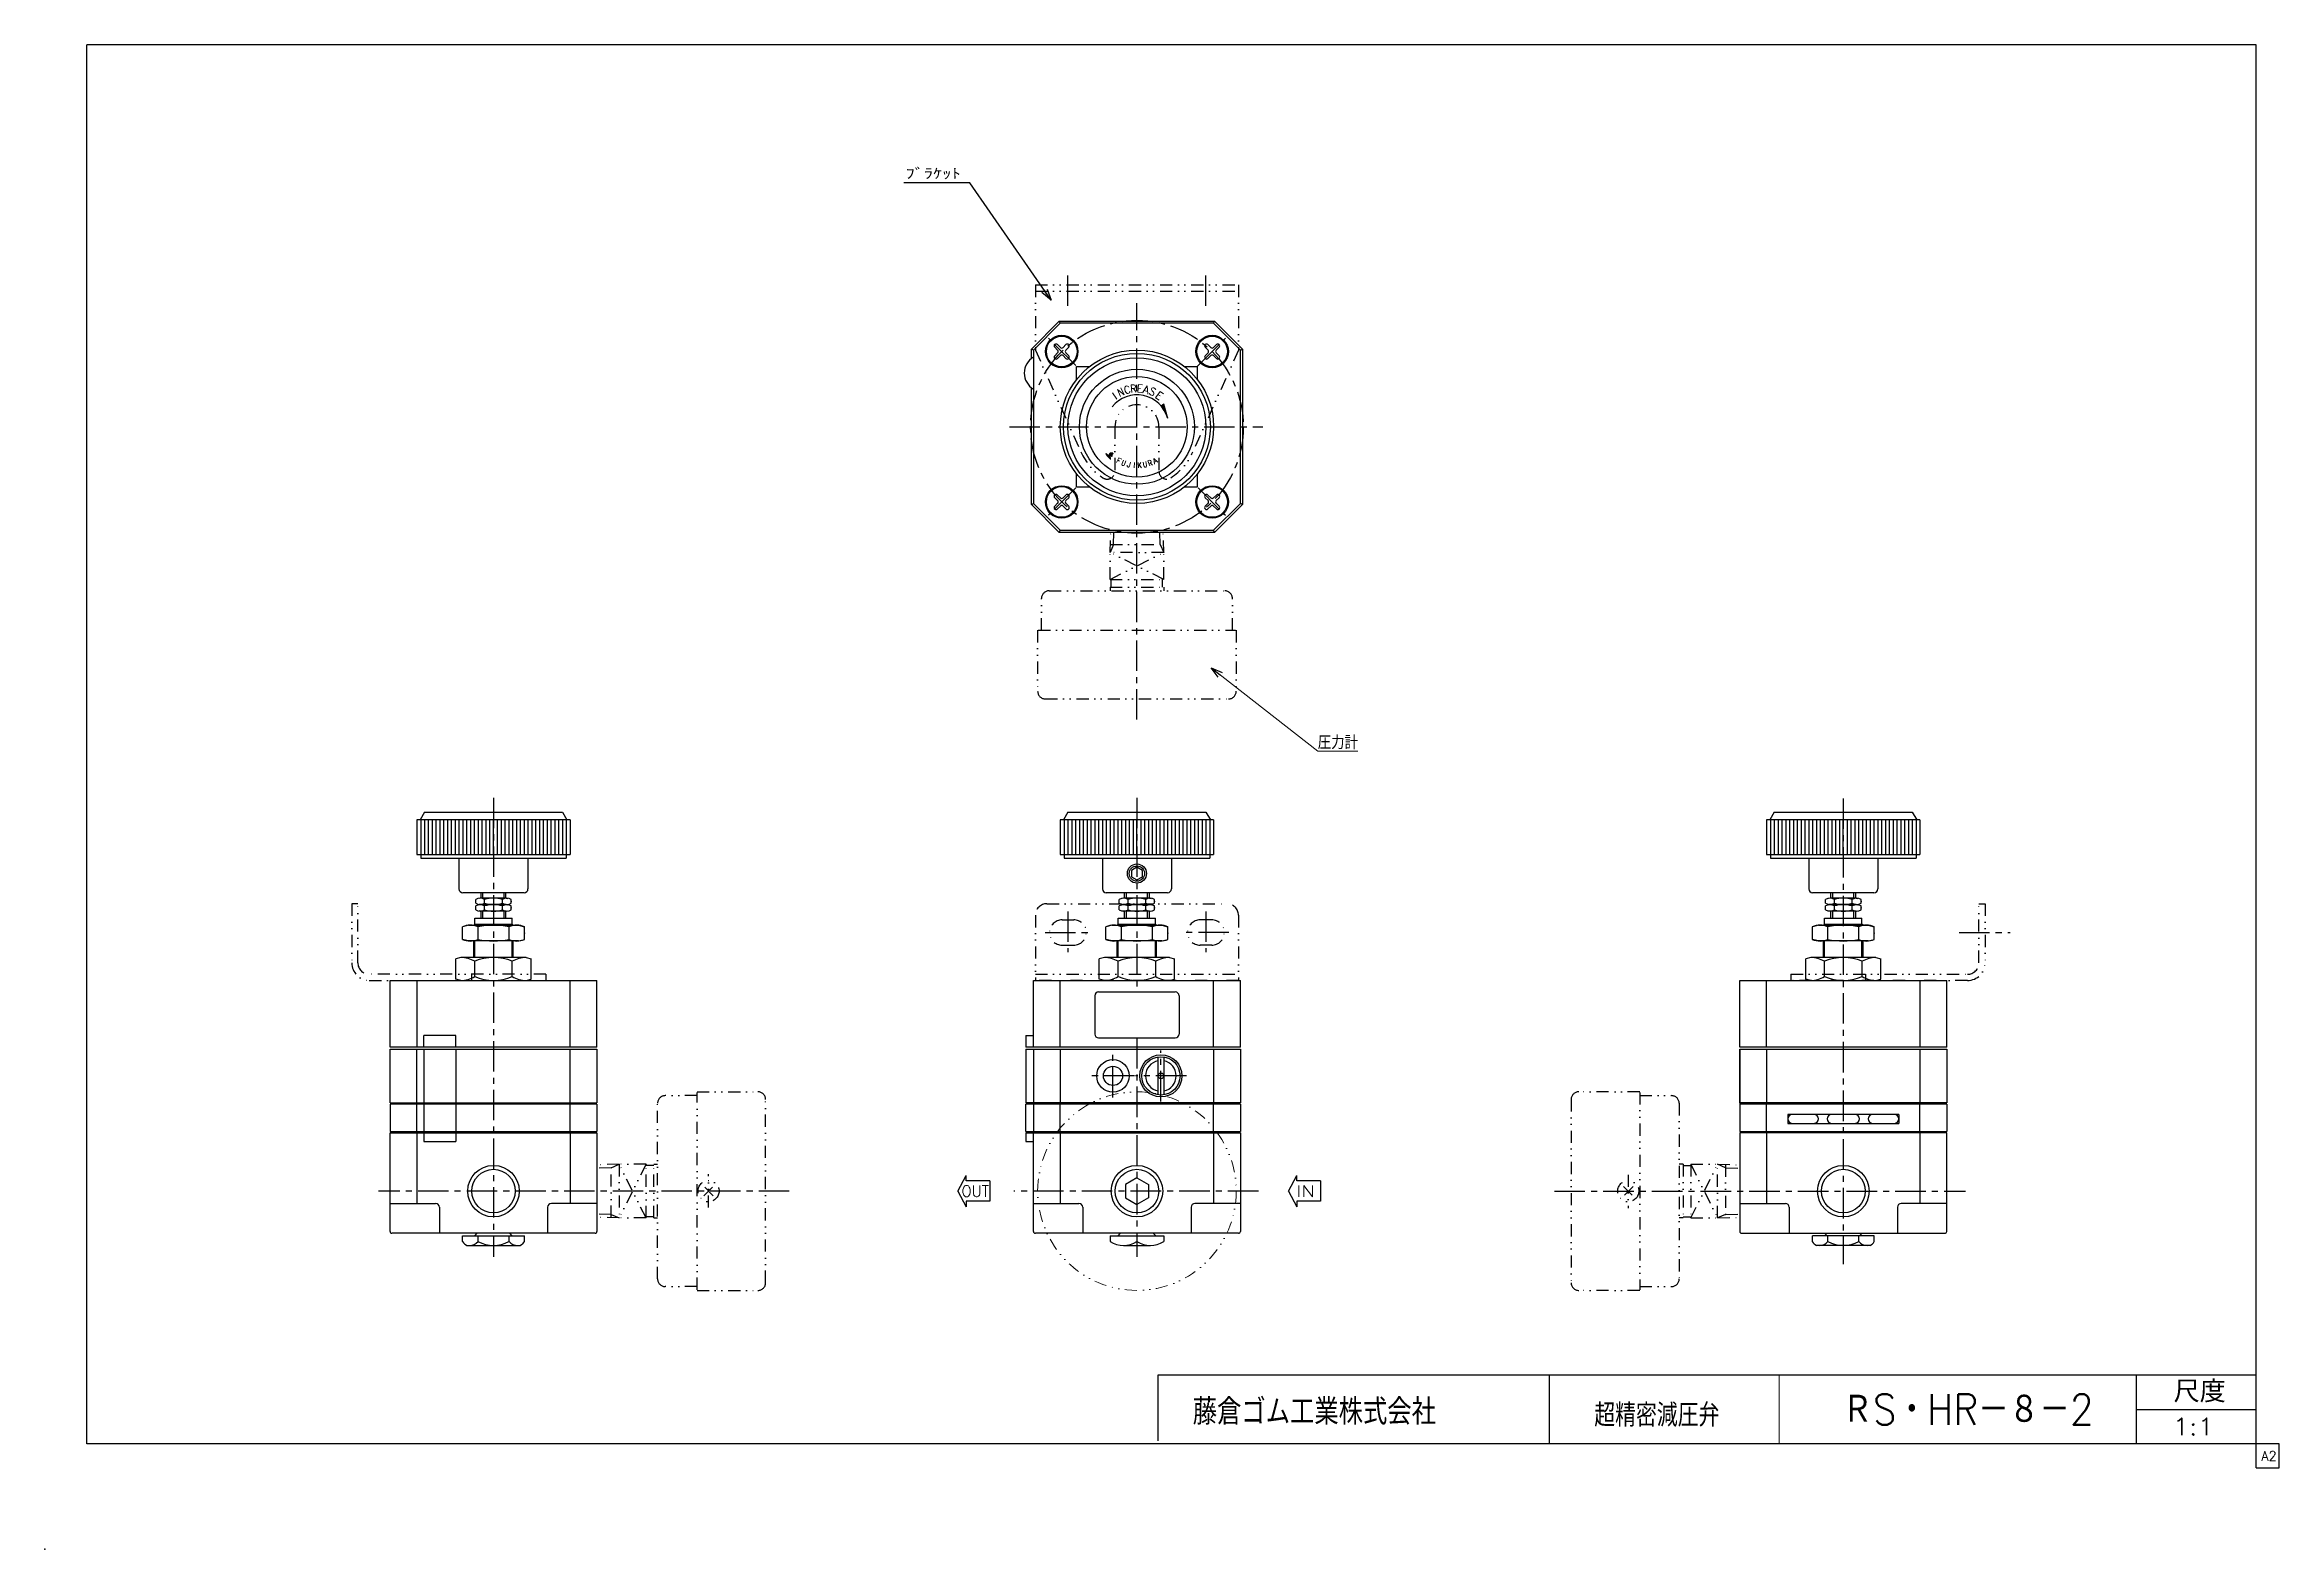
# Model space of a CAD drawing. Header units: millimetres. Extents: x -297 to 286, y -210 to 183.
import ezdxf
from ezdxf.enums import TextEntityAlignment as Align

# ---------------------------------------------------------------- set-up
doc = ezdxf.new("R2010")
doc.units = ezdxf.units.MM
doc.header["$LTSCALE"] = 0.25
doc.header["$PDSIZE"] = 1
doc.linetypes.add('CENTER', pattern=[50.8, 31.75, -6.35, 6.35, -6.35])
doc.linetypes.add('DIVIDE', pattern=[31.75, 12.7, -6.35, 0, -6.35, 0, -6.35])
doc.layers.add('Layer0014', color=7, linetype='Continuous')
doc.layers.add('ZUWAKU', color=7, linetype='Continuous')
doc.styles.add('FdaStyle0', font='txt.shx', dxfattribs={"width": 0.8, "bigfont": 'bigfont'})

msp = doc.modelspace()

# ---------------------------------------------------------------- texts
at = {"color": 4, "style": 'FdaStyle0'}
for s, height, width, p, p2 in [('ﾌﾞﾗｹｯﾄ', 3, 0.8, (-72.42, 147.33), (-58.02, 147.33)), ('圧力計', 3.5, 0.833333, (35.12, -1.28), (45.62, -1.28)), ('OUT', 3, 0.8, (-57.81, -118.06), (-50.61, -118.06)), ('IN', 3, 0.8, (29.59, -118.06), (34.39, -118.06)), ('尺度', 5.7, 0.995614, (258.42, -171.67), (272.04, -171.67)), ('藤倉ゴム工業株式会社', 6.75, 0.783333, (2.52, -177.49), (65.97, -177.49)), ('超精密減圧弁', 6, 0.755952, (107.27, -178), (139.93, -178)), ('1:1', 4.5, 0.8, (258.15, -180.25), (268.95, -180.25))]:
    msp.add_text(s, height=height, dxfattribs=dict(at, width=width)).set_placement(p, p2, align=Align.FIT)
at = {"color": 4, "style": 'FdaStyle0', "width": 0.8}
for s, height, rotation, p, p2 in [('C', 2.01, 15, (-15.1, 91.3), (-13.54, 91.71)), ('R', 2.01, 5, (-13.66, 91.71), (-12.05, 91.85)), ('E', 2.01, -5, (-12.17, 91.86), (-10.57, 91.72)), ('A', 2.01, -15, (-10.68, 91.75), (-9.12, 91.33)), ('I', 2.01, 35, (-17.94, 89.56), (-16.63, 90.48)), ('N', 2.01, 25, (-16.56, 90.59), (-15.1, 91.27)), ('S', 2.01, -25, (-9.08, 91.44), (-7.62, 90.76)), ('E', 2.01, -35, (-7.44, 90.6), (-6.12, 89.67)), ('F', 1.4, -28, (-17.59, 73.59), (-16.6, 73.07)), ('U', 1.4, -20, (-16.25, 72.91), (-15.2, 72.53)), ('J', 1.4, -12, (-14.83, 72.42), (-13.73, 72.19)), ('I', 1.4, -4, (-13.35, 72.14), (-12.23, 72.06)), ('K', 1.4, 4, (-11.85, 72.06), (-10.73, 72.14)), ('U', 1.4, 12, (-10.35, 72.19), (-9.26, 72.42)), ('R', 1.4, 20, (-8.89, 72.53), (-7.84, 72.91)), ('A', 1.4, 28, (-7.48, 73.07), (-6.5, 73.59))]:
    msp.add_text(s, height=height, rotation=rotation, dxfattribs=at).set_placement(p, p2, align=Align.FIT)
at = {"layer": 'Layer0014', "color": 4, "style": 'FdaStyle0', "width": 0.754023}
msp.add_text('ＲS・HR－８－2', height=8, dxfattribs=at).set_placement((171.97, -177.5), (237.57, -177.5), align=Align.FIT)
at = {"layer": 'ZUWAKU', "color": 7, "style": 'FdaStyle0', "width": 0.8}
msp.add_text('A2', height=2.5, dxfattribs=at).set_placement((281.31, -186.88), (285.31, -186.88), align=Align.FIT)

# ---------------------------------------------------------------- blocks, each defined once
blk = doc.blocks.new('_OPEN30')
at = {"color": 0, "linetype": 'ByBlock', "lineweight": -2}
for p, q in [((-1, 0.267949), (0, 0)), ((0, 0), (-1, -0.267949)), ((0, 0), (-1, 0))]:
    blk.add_line(p, q, dxfattribs=at)
blk = doc.blocks.new('DC_GROUP_RS-HR-8-2_2')
at = {"color": 4, "linetype": 'Continuous', "lineweight": 25}
blk.add_line((-18.53, 75.96), (-18.57, 75.96), dxfattribs=at)
for centre, radius, start, end in [((-18.77, 75.42), 0.545, 132.59056, 137.40944), ((-18.9, 75.54), 0.373, 122.61126, 130.56026), ((-18.74, 75.31), 0.647, 118.81305, 123.48844), ((-18.76, 75.32), 0.631, 114.69442, 118.30679), ((-18.92, 75.68), 0.243, 110.72354, 115.52552), ((-18.72, 75.19), 0.768, 108.12412, 111.67751), ((-18.75, 75.27), 0.681, 102.85589, 107.56101), ((-18.75, 75.28), 0.673, 99.27649, 103.14525), ((-18.72, 75.08), 0.876, 96.30843, 98.75121), ((-18.25, 71.17), 4.82, 96.33009, 96.8618), ((-18.71, 75.38), 0.578, 93.11753, 96.61061), ((-18.65, 73.64), 2.32, 91.41133, 92.32453), ((-18.58, 72.83), 3.13, 91.46179, 92.27408), ((-18.65, 75.23), 0.729, 87.71087, 91.04235), ((-18.75, 73), 2.97, 86.66124, 87.51583), ((-18.63, 73.88), 2.08, 85.53046, 87.1041), ((-18.77, 72.16), 3.8, 84.30437, 85.44478), ((-18.65, 73.43), 2.53, 83.0939, 84.26546), ((-18.28, 75.13), 1.13, 163.15958, 165.52112), ((-17.11, 74.74), 2.35, 160.99826, 162.09927), ((-17.88, 75.04), 1.53, 160.7036, 162.39393), ((-18.69, 75.31), 0.677, 155.31368, 159.26031), ((-17.28, 74.7), 2.21, 154.79768, 156.28764), ((-19.09, 75.55), 0.214, 146.94779, 154.44826), ((-16.8, 74.21), 2.87, 148.6104, 149.44292), ((-18.88, 75.48), 0.432, 142.88146, 148.34311), ((-18.99, 75.56), 0.289, 135.64188, 142.60181), ((-23.05, 79.64), 5.46, 314.80195, 315.19805)]:
    blk.add_arc(centre, radius, start, end, dxfattribs=at)
blk = doc.blocks.new('DC_GROUP_RS-HR-8-2_3')
at = {"color": 4, "linetype": 'Continuous', "lineweight": 25}
blk.add_line((-19.39, 75.35), (-19.42, 75.25), dxfattribs=at)
for centre, radius, start, end in [((-16.51, 74.35), 3.04, 164.73853, 166.33064), ((-15.46, 74.03), 4.14, 162.88724, 164.20232), ((-8.21, 71.95), 11.69, 162.72988, 163.07388)]:
    blk.add_arc(centre, radius, start, end, dxfattribs=at)
blk = doc.blocks.new('DC_GROUP_RS-HR-8-2_4')
at = {"color": 4, "linetype": 'Continuous', "lineweight": 25}
for centre, radius, start, end in [((-15.73, 73.81), 3.86, 159.21656, 160.98182), ((-18.09, 74.72), 1.33, 152.57863, 159.79955), ((-18.33, 74.82), 1.08, 143.1532, 151.38598), ((-19.01, 75.34), 0.225, 124.66686, 145.33314), ((-18.76, 75.04), 0.613, 115.45298, 127.64316), ((-18.85, 75.16), 0.467, 96.96674, 112.33351), ((-18.76, 74.78), 0.857, 91.92461, 99.39042), ((-18.74, 73.21), 2.43, 87.96143, 91.31023), ((-18.69, 73.89), 1.74, 85.10847, 88.56514), ((-18.94, 71.39), 4.26, 83.23971, 84.68214)]:
    blk.add_arc(centre, radius, start, end, dxfattribs=at)
blk = doc.blocks.new('DC_GROUP_RS-HR-8-2_5')
at = {"color": 4, "linetype": 'Continuous', "lineweight": 25}
for centre, radius, start, end in [((-5.82, 72.34), 13.01, 164.43961, 164.82213), ((-18.36, 75.87), 0.0717, 61.52011, 75.28571), ((-14.19, 74.72), 4.3, 164.41897, 165.16413), ((-18.34, 75.92), 0.0129, 341.32087, 58.31103), ((-18.67, 75.99), 0.356, 341.70632, 348.2217), ((-18.44, 75.64), 0.0265, 261.89807, 304.12777), ((-18.59, 75.81), 0.257, 312.29307, 317.70693), ((-34.6, 79.99), 16.78, 345.02287, 345.33168), ((-18.41, 75.65), 0.0138, 294.42057, 10.26429)]:
    blk.add_arc(centre, radius, start, end, dxfattribs=at)
blk = doc.blocks.new('DC_GROUP_RS-HR-8-2_6')
at = {"color": 4, "linetype": 'Continuous', "lineweight": 25}
for centre, radius, start, end in [((-18.86, 74.94), 0.529, 110.41148, 120.74688), ((-18.86, 74.83), 0.632, 97.77559, 106.54881), ((-18.79, 74.69), 0.774, 93.58256, 101.43213), ((-18.83, 74.36), 1.11, 84.55856, 90.79838), ((-19.55, 63.44), 12.05, 85.53068, 86.05861), ((-19.36, 66.7), 8.79, 84.25813, 85.08729)]:
    blk.add_arc(centre, radius, start, end, dxfattribs=at)
blk = doc.blocks.new('DC_GROUP_RS-HR-8-2_7')
at = {"color": 4, "linetype": 'Continuous', "lineweight": 25}
for centre, radius, start, end in [((-16.74, 73.92), 2.87, 155.49519, 157.65403), ((-18.56, 74.75), 0.865, 149.14775, 155.21657), ((-18.59, 74.77), 0.832, 142.91027, 149.13664), ((-18.81, 74.94), 0.554, 133.90453, 143.33844), ((-18.68, 74.76), 0.774, 125.74914, 132.31083)]:
    blk.add_arc(centre, radius, start, end, dxfattribs=at)
blk = doc.blocks.new('DC_GROUP_RS-HR-8-2_8')
at = {"color": 4, "linetype": 'Continuous', "lineweight": 25}
for centre, radius, start, end in [((-18.96, 74.79), 0.441, 134.09967, 144.31105), ((-19.06, 74.88), 0.305, 115.71943, 132.10775), ((-19, 74.75), 0.444, 104.02087, 115.76999), ((-19.01, 74.8), 0.396, 92.43175, 103.99381), ((-18.99, 74.39), 0.808, 86.27774, 92.68993), ((-19.11, 72.79), 2.41, 83.45387, 85.91181), ((-19.24, 71.14), 4.07, 82.7332, 84.31007), ((-22.67, 48.47), 26.99, 81.4107, 81.60384), ((-18.48, 76.39), 1.25, 262.72346, 266.07786)]:
    blk.add_arc(centre, radius, start, end, dxfattribs=at)
blk = doc.blocks.new('DC_GROUP_RS-HR-8-2_9')
at = {"color": 4, "linetype": 'Continuous', "lineweight": 25}
for centre, radius, start, end in [((-18.57, 75.19), 0.0365, 281.10726, 306.0668), ((-18.59, 75.2), 0.0546, 314.63016, 333.69454)]:
    blk.add_arc(centre, radius, start, end, dxfattribs=at)
blk = doc.blocks.new('DC_GROUP_RS-HR-8-2_10')
at = {"color": 4, "linetype": 'Continuous', "lineweight": 25}
for centre, radius, start, end in [((-18.49, 75.42), 0.019, 47.38961, 83.0601), ((-18.49, 75.43), 0.024, 359.68741, 30.17543)]:
    blk.add_arc(centre, radius, start, end, dxfattribs=at)
blk = doc.blocks.new('DC_GROUP_RS-HR-8-2_11')
at = {"color": 4, "linetype": 'Continuous', "lineweight": 25}
for centre, radius, start, end in [((-28.48, 66.17), 12.81, 42.693, 43.95554), ((-26.11, 68.46), 9.51, 40.69584, 42.23543)]:
    blk.add_arc(centre, radius, start, end, dxfattribs=at)
blk = doc.blocks.new('DC_GROUP_RS-HR-8-2_12')
at = {"color": 4, "linetype": 'Continuous', "lineweight": 25}
for centre, radius, start, end in [((-26.65, 67.69), 10.41, 43.31354, 44.93265), ((-24.18, 70.12), 6.94, 40.59283, 42.71353)]:
    blk.add_arc(centre, radius, start, end, dxfattribs=at)
blk = doc.blocks.new('DC_GROUP_RS-HR-8-2_13')
at = {"color": 4, "linetype": 'Continuous', "lineweight": 25}
for centre, radius, start, end in [((-18.93, 74.67), 0.0372, 300.38798, 329.61202), ((-18.92, 74.65), 0.028, 345.9074, 21.24527)]:
    blk.add_arc(centre, radius, start, end, dxfattribs=at)
blk = doc.blocks.new('DC_GROUP_RS-HR-8-2_14')
at = {"color": 4, "linetype": 'Continuous', "lineweight": 25}
for centre, radius, start, end in [((-19.51, 75.57), 0.335, 201.23709, 209.68961), ((-19.14, 75.79), 0.759, 210.50186, 217.25522), ((-17.25, 77.22), 3.13, 217.08265, 219.419), ((-17.86, 76.7), 2.33, 219.00264, 222.47966), ((-12.18, 81.86), 10.01, 222.35916, 223.75188), ((-15.98, 78.21), 4.73, 223.60235, 225.95522), ((-14.25, 80.07), 7.28, 226.34772, 227.68908), ((-14.72, 79.44), 6.49, 227.0128, 228.92952), ((-18.31, 75.33), 1.04, 229.27785, 236.31335)]:
    blk.add_arc(centre, radius, start, end, dxfattribs=at)
blk = doc.blocks.new('DC_GROUP_RS-HR-8-2_15')
at = {"color": 4, "linetype": 'Continuous', "lineweight": 25}
for centre, radius, start, end in [((-20.25, 74.58), 0.996, 55.40977, 62.12641), ((-20.57, 74.18), 1.5, 48.44469, 54.17249), ((-22.43, 72.07), 4.32, 46.56205, 48.56549)]:
    blk.add_arc(centre, radius, start, end, dxfattribs=at)
blk = doc.blocks.new('DC_GROUP_RS-HR-8-2_16')
at = {"color": 4, "linetype": 'Continuous', "lineweight": 25}
for centre, radius, start, end in [((-19.81, 75.43), 0.0436, 57.18177, 93.101), ((-19.8, 75.46), 0.0242, 146.18308, 199.911)]:
    blk.add_arc(centre, radius, start, end, dxfattribs=at)
blk = doc.blocks.new('DC_GROUP_RS-HR-8-2_17')
at = {"color": 4, "linetype": 'Continuous', "lineweight": 25}
for centre, radius, start, end in [((-19.47, 75.23), 0.0221, 292.28648, 331.98871), ((-19.56, 75.26), 0.118, 337.30909, 350.1705)]:
    blk.add_arc(centre, radius, start, end, dxfattribs=at)
blk = doc.blocks.new('DC_GROUP_RS-HR-8-2_18')
at = {"color": 4, "linetype": 'Continuous', "lineweight": 25}
for centre, radius, start, end in [((-20.46, 74.98), 0.86, 56.43343, 63.49986), ((-21.29, 73.78), 2.32, 51.80966, 55.80393), ((-22.2, 72.63), 3.79, 49.47044, 51.78305), ((-23.5, 71.01), 5.86, 48.16487, 50.09925), ((-23.24, 71.38), 5.42, 45.45193, 47.56294)]:
    blk.add_arc(centre, radius, start, end, dxfattribs=at)
blk = doc.blocks.new('DC_GROUP_RS-HR-8-2_19')
at = {"color": 4, "linetype": 'Continuous', "lineweight": 25}
for centre, radius, start, end in [((-20.05, 75.71), 0.0637, 147.85088, 175.27922), ((-20.07, 75.71), 0.0418, 95.84619, 132.25478)]:
    blk.add_arc(centre, radius, start, end, dxfattribs=at)
blk = doc.blocks.new('DC_GROUP_RS-HR-8-2_20')
at = {"color": 4, "linetype": 'Continuous', "lineweight": 25}
for centre, radius, start, end in [((-19.5, 75.97), 0.659, 202.32582, 210.51564), ((-19.07, 76.25), 1.17, 211.9342, 219.04388), ((-15.88, 78.79), 5.25, 218.61451, 220.84414), ((-14.12, 80.27), 7.55, 220.61633, 222.15144), ((-6.12, 87.57), 18.38, 222.28407, 222.96053)]:
    blk.add_arc(centre, radius, start, end, dxfattribs=at)
blk = doc.blocks.new('DC_GROUP_RS-HR-8-2_21')
at = {"color": 4, "linetype": 'Continuous', "lineweight": 25}
for centre, radius, start, end in [((-2.54, 92.18), 24.16, 225.16624, 225.48117), ((-9.51, 85.1), 14.23, 225.51208, 226.14057), ((9.59, 105.07), 41.86, 226.22854, 226.44835), ((-16.27, 77.82), 4.29, 226.00428, 227.59804), ((-16.47, 77.65), 4.03, 228.15839, 229.96466), ((-16.57, 77.5), 3.85, 229.53045, 231.50382), ((-17.97, 75.75), 1.61, 232.03905, 235.38383)]:
    blk.add_arc(centre, radius, start, end, dxfattribs=at)
blk = doc.blocks.new('DC_GROUP_RS-HR-8-2_1')
at = {"color": 4, "linetype": 'Continuous', "lineweight": 25}
for p, q in [((-19.16, 75.81), (-18.35, 75.81)), ((-19.16, 75.81), (-18.35, 75.81)), ((-19.14, 75.82), (-18.35, 75.82)), ((-19.14, 75.82), (-18.35, 75.82)), ((-19.12, 75.84), (-18.34, 75.84)), ((-19.12, 75.84), (-18.34, 75.84)), ((-19.1, 75.86), (-18.34, 75.86)), ((-19.1, 75.86), (-18.34, 75.86)), ((-19.07, 75.88), (-18.33, 75.88)), ((-19.07, 75.88), (-18.33, 75.88)), ((-19.04, 75.89), (-18.33, 75.89)), ((-19.04, 75.89), (-18.33, 75.89)), ((-19, 75.91), (-18.32, 75.91)), ((-19, 75.91), (-18.32, 75.91)), ((-18.95, 75.93), (-18.32, 75.93)), ((-18.95, 75.93), (-18.32, 75.93)), ((-18.88, 75.95), (-18.36, 75.95)), ((-18.88, 75.95), (-18.36, 75.95)), ((-18.71, 75.96), (-18.59, 75.96)), ((-18.71, 75.96), (-18.59, 75.96)), ((-20.11, 75.73), (-20.02, 75.73)), ((-20.11, 75.73), (-20.02, 75.73)), ((-20.11, 75.71), (-19.99, 75.71)), ((-20.11, 75.71), (-19.99, 75.71)), ((-20.1, 75.75), (-20.05, 75.75)), ((-20.1, 75.75), (-20.05, 75.75)), ((-20.1, 75.69), (-19.97, 75.69)), ((-20.1, 75.69), (-19.97, 75.69)), ((-20.09, 75.68), (-19.94, 75.68)), ((-20.09, 75.68), (-19.94, 75.68)), ((-20.08, 75.66), (-19.92, 75.66)), ((-20.08, 75.66), (-19.92, 75.66)), ((-20.07, 75.64), (-19.89, 75.64)), ((-20.07, 75.64), (-19.89, 75.64)), ((-20.06, 75.62), (-19.87, 75.62)), ((-20.06, 75.62), (-19.87, 75.62)), ((-20.05, 75.61), (-19.85, 75.61)), ((-20.05, 75.61), (-19.85, 75.61)), ((-20.04, 75.59), (-19.83, 75.59)), ((-20.04, 75.59), (-19.83, 75.59)), ((-20.02, 75.57), (-19.8, 75.57)), ((-20.02, 75.57), (-19.8, 75.57)), ((-20.01, 75.55), (-19.78, 75.55)), ((-20.01, 75.55), (-19.78, 75.55)), ((-20, 75.54), (-19.76, 75.54)), ((-20, 75.54), (-19.76, 75.54)), ((-19.98, 75.52), (-19.74, 75.52)), ((-19.98, 75.52), (-19.74, 75.52)), ((-19.97, 75.5), (-19.72, 75.5)), ((-19.97, 75.5), (-19.72, 75.5)), ((-19.96, 75.48), (-19.7, 75.48)), ((-19.96, 75.48), (-19.7, 75.48)), ((-19.94, 75.47), (-19.82, 75.47)), ((-19.94, 75.47), (-19.82, 75.47)), ((-19.93, 75.45), (-19.82, 75.45)), ((-19.93, 75.45), (-19.82, 75.45)), ((-19.91, 75.43), (-19.81, 75.43)), ((-19.91, 75.43), (-19.81, 75.43)), ((-19.9, 75.41), (-19.8, 75.41)), ((-19.9, 75.41), (-19.8, 75.41)), ((-19.88, 75.4), (-19.79, 75.4)), ((-19.88, 75.4), (-19.79, 75.4)), ((-19.87, 75.38), (-19.78, 75.38)), ((-19.87, 75.38), (-19.78, 75.38)), ((-19.85, 75.36), (-19.77, 75.36)), ((-19.85, 75.36), (-19.77, 75.36)), ((-19.84, 75.34), (-19.75, 75.34)), ((-19.84, 75.34), (-19.75, 75.34)), ((-19.82, 75.33), (-19.74, 75.33)), ((-19.82, 75.33), (-19.74, 75.33)), ((-19.81, 75.31), (-19.73, 75.31)), ((-19.81, 75.31), (-19.73, 75.31)), ((-19.79, 75.47), (-19.68, 75.47)), ((-19.79, 75.47), (-19.68, 75.47)), ((-19.79, 75.29), (-19.71, 75.29)), ((-19.79, 75.29), (-19.71, 75.29)), ((-19.78, 75.27), (-19.7, 75.27)), ((-19.78, 75.27), (-19.7, 75.27)), ((-19.76, 75.26), (-19.69, 75.26)), ((-19.76, 75.26), (-19.69, 75.26)), ((-19.75, 75.45), (-19.66, 75.45)), ((-19.75, 75.45), (-19.66, 75.45)), ((-19.75, 75.24), (-19.67, 75.24)), ((-19.75, 75.24), (-19.67, 75.24)), ((-19.73, 75.43), (-19.64, 75.43)), ((-19.73, 75.43), (-19.64, 75.43)), ((-19.73, 75.22), (-19.66, 75.22)), ((-19.73, 75.22), (-19.66, 75.22)), ((-19.71, 75.2), (-19.64, 75.2)), ((-19.71, 75.2), (-19.64, 75.2)), ((-19.7, 75.41), (-19.62, 75.41)), ((-19.7, 75.41), (-19.62, 75.41)), ((-19.7, 75.19), (-19.63, 75.19)), ((-19.7, 75.19), (-19.63, 75.19)), ((-19.68, 75.17), (-19.61, 75.17)), ((-19.68, 75.17), (-19.61, 75.17)), ((-19.67, 75.4), (-19.6, 75.4)), ((-19.67, 75.4), (-19.6, 75.4)), ((-19.67, 75.15), (-19.6, 75.15)), ((-19.67, 75.15), (-19.6, 75.15)), ((-19.65, 75.38), (-19.58, 75.38)), ((-19.65, 75.38), (-19.58, 75.38)), ((-19.65, 75.13), (-19.58, 75.13)), ((-19.65, 75.13), (-19.58, 75.13)), ((-19.63, 75.36), (-19.56, 75.36)), ((-19.63, 75.36), (-19.56, 75.36)), ((-19.63, 75.12), (-19.57, 75.12)), ((-19.63, 75.12), (-19.57, 75.12)), ((-19.62, 75.1), (-19.55, 75.1)), ((-19.62, 75.1), (-19.55, 75.1)), ((-19.61, 75.34), (-19.54, 75.34)), ((-19.61, 75.34), (-19.54, 75.34)), ((-19.6, 75.08), (-19.53, 75.08)), ((-19.6, 75.08), (-19.53, 75.08)), ((-19.59, 75.33), (-19.52, 75.33)), ((-19.59, 75.33), (-19.52, 75.33)), ((-19.59, 75.06), (-19.52, 75.06)), ((-19.59, 75.06), (-19.52, 75.06)), ((-19.57, 75.31), (-19.51, 75.31)), ((-19.57, 75.31), (-19.51, 75.31)), ((-19.57, 75.05), (-19.5, 75.05)), ((-19.57, 75.05), (-19.5, 75.05)), ((-19.55, 75.29), (-19.49, 75.29)), ((-19.55, 75.29), (-19.49, 75.29)), ((-19.55, 75.03), (-19.48, 75.03)), ((-19.55, 75.03), (-19.48, 75.03)), ((-19.53, 75.27), (-19.47, 75.27)), ((-19.53, 75.27), (-19.47, 75.27)), ((-19.53, 75.01), (-19.47, 75.01)), ((-19.53, 75.01), (-19.47, 75.01)), ((-19.52, 74.99), (-19.45, 74.99)), ((-19.52, 74.99), (-19.45, 74.99)), ((-19.51, 75.26), (-19.45, 75.26)), ((-19.51, 75.26), (-19.45, 75.26)), ((-19.5, 74.98), (-19.43, 74.98)), ((-19.5, 74.98), (-19.43, 74.98)), ((-19.49, 75.24), (-19.44, 75.24)), ((-19.49, 75.24), (-19.44, 75.24)), ((-19.48, 74.96), (-19.42, 74.96)), ((-19.48, 74.96), (-19.42, 74.96)), ((-19.47, 75.22), (-19.45, 75.22)), ((-19.47, 75.22), (-19.45, 75.22)), ((-19.47, 75.07), (-19.47, 75.06)), ((-19.47, 75.07), (-19.42, 75.01)), ((-19.47, 75.07), (-19.38, 75.07)), ((-19.47, 75.07), (-19.38, 75.07)), ((-19.46, 75.11), (-19.37, 75.11)), ((-19.46, 75.11), (-19.37, 75.11)), ((-19.46, 75.09), (-19.38, 75.09)), ((-19.46, 75.09), (-19.38, 75.09)), ((-19.46, 74.94), (-19.4, 74.94)), ((-19.46, 74.94), (-19.4, 74.94)), ((-19.45, 75.14), (-19.36, 75.14)), ((-19.45, 75.14), (-19.36, 75.14)), ((-19.45, 75.12), (-19.37, 75.12)), ((-19.45, 75.12), (-19.37, 75.12)), ((-19.45, 75.05), (-19.39, 75.05)), ((-19.45, 75.05), (-19.39, 75.05)), ((-19.45, 74.92), (-19.38, 74.92)), ((-19.45, 74.92), (-19.38, 74.92)), ((-19.44, 75.18), (-19.35, 75.18)), ((-19.44, 75.18), (-19.35, 75.18)), ((-19.44, 75.16), (-19.35, 75.16)), ((-19.44, 75.16), (-19.35, 75.16)), ((-19.43, 75.21), (-19.33, 75.21)), ((-19.43, 75.21), (-19.33, 75.21)), ((-19.43, 75.19), (-19.34, 75.19)), ((-19.43, 75.19), (-19.34, 75.19)), ((-19.43, 75.04), (-19.4, 75.04)), ((-19.43, 75.04), (-19.4, 75.04)), ((-19.43, 74.91), (-19.37, 74.91)), ((-19.43, 74.91), (-19.37, 74.91)), ((-19.42, 75.25), (-19.32, 75.25)), ((-19.42, 75.25), (-19.32, 75.25)), ((-19.42, 75.23), (-19.33, 75.23)), ((-19.42, 75.23), (-19.33, 75.23)), ((-19.42, 75.01), (-19.4, 75.03)), ((-19.41, 75.28), (-19.3, 75.28)), ((-19.41, 75.28), (-19.3, 75.28)), ((-19.41, 75.26), (-19.31, 75.26)), ((-19.41, 75.26), (-19.31, 75.26)), ((-19.41, 74.89), (-19.35, 74.89)), ((-19.41, 74.89), (-19.35, 74.89)), ((-19.4, 75.32), (-19.29, 75.32)), ((-19.4, 75.32), (-19.29, 75.32)), ((-19.4, 75.3), (-19.3, 75.3)), ((-19.4, 75.3), (-19.3, 75.3)), ((-19.38, 75.07), (-19.4, 75.03)), ((-19.39, 75.01), (-19.4, 75)), ((-19.4, 75), (-19.36, 74.96)), ((-19.39, 75.35), (-19.27, 75.35)), ((-19.39, 75.35), (-19.27, 75.35)), ((-19.39, 75.33), (-19.28, 75.33)), ((-19.39, 75.33), (-19.28, 75.33)), ((-19.39, 74.87), (-19.33, 74.87)), ((-19.39, 74.87), (-19.33, 74.87)), ((-19.38, 75.37), (-19.26, 75.37)), ((-19.38, 75.37), (-19.26, 75.37)), ((-19.37, 75.4), (-19.24, 75.4)), ((-19.37, 75.4), (-19.24, 75.4)), ((-19.37, 75.39), (-19.25, 75.39)), ((-19.37, 75.39), (-19.25, 75.39)), ((-19.37, 74.85), (-19.32, 74.85)), ((-19.37, 74.85), (-19.32, 74.85)), ((-19.36, 75.44), (-19.21, 75.44)), ((-19.36, 75.44), (-19.21, 75.44)), ((-19.36, 75.42), (-19.23, 75.42)), ((-19.36, 75.42), (-19.23, 75.42)), ((-19.32, 75.04), (-19.36, 74.98)), ((-19.36, 74.96), (-19.36, 74.98)), ((-19.35, 75.47), (-19.19, 75.47)), ((-19.35, 75.47), (-19.19, 75.47)), ((-19.35, 75.46), (-19.2, 75.46)), ((-19.35, 75.46), (-19.2, 75.46)), ((-19.35, 74.84), (-19.3, 74.84)), ((-19.35, 74.84), (-19.3, 74.84)), ((-19.34, 75.51), (-19.16, 75.51)), ((-19.34, 75.51), (-19.16, 75.51)), ((-19.34, 75.49), (-19.18, 75.49)), ((-19.34, 75.49), (-19.18, 75.49)), ((-19.34, 74.82), (-19.28, 74.82)), ((-19.34, 74.82), (-19.28, 74.82)), ((-19.33, 75.54), (-19.11, 75.54)), ((-19.33, 75.54), (-19.11, 75.54)), ((-19.33, 75.53), (-19.14, 75.53)), ((-19.33, 75.53), (-19.14, 75.53)), ((-19.32, 75.56), (-19.09, 75.56)), ((-19.32, 75.56), (-19.09, 75.56)), ((-19.32, 74.8), (-19.26, 74.8)), ((-19.32, 74.8), (-19.26, 74.8)), ((-19.31, 75.58), (-19.06, 75.58)), ((-19.31, 75.58), (-19.06, 75.58)), ((-19.3, 75.61), (-18.98, 75.61)), ((-19.3, 75.61), (-18.98, 75.61)), ((-19.3, 75.6), (-19.03, 75.6)), ((-19.3, 75.6), (-19.03, 75.6)), ((-19.3, 74.78), (-19.24, 74.78)), ((-19.3, 74.78), (-19.24, 74.78)), ((-19.29, 75.63), (-18.89, 75.63)), ((-19.29, 75.63), (-18.89, 75.63)), ((-19.28, 75.65), (-18.4, 75.65)), ((-19.28, 75.65), (-18.4, 75.65)), ((-19.26, 75.06), (-19.28, 75.04)), ((-19.28, 74.77), (-19.22, 74.77)), ((-19.28, 74.77), (-19.22, 74.77)), ((-19.27, 75.67), (-18.39, 75.67)), ((-19.27, 75.67), (-18.39, 75.67)), ((-19.27, 75.05), (-19.24, 75.05)), ((-19.27, 75.05), (-19.24, 75.05)), ((-19.27, 75.03), (-19.22, 75.03)), ((-19.27, 75.03), (-19.22, 75.03)), ((-19.26, 75.68), (-18.39, 75.68)), ((-19.26, 75.68), (-18.39, 75.68)), ((-19.26, 74.75), (-19.21, 74.75)), ((-19.26, 74.75), (-19.21, 74.75)), ((-19.25, 75.7), (-18.38, 75.7)), ((-19.25, 75.7), (-18.38, 75.7)), ((-19.25, 75.02), (-19.21, 75.02)), ((-19.25, 75.02), (-19.21, 75.02)), ((-19.24, 75.72), (-18.38, 75.72)), ((-19.24, 75.72), (-18.38, 75.72)), ((-19.24, 75), (-19.19, 75)), ((-19.24, 75), (-19.19, 75)), ((-19.24, 74.73), (-19.19, 74.73)), ((-19.24, 74.73), (-19.19, 74.73)), ((-19.23, 75.74), (-18.37, 75.74)), ((-19.23, 75.74), (-18.37, 75.74)), ((-19.23, 74.71), (-19.17, 74.71)), ((-19.23, 74.71), (-19.17, 74.71)), ((-19.22, 74.98), (-19.17, 74.98)), ((-19.22, 74.98), (-19.17, 74.98)), ((-19.21, 75.75), (-18.37, 75.75)), ((-19.21, 75.75), (-18.37, 75.75)), ((-19.21, 74.7), (-19.15, 74.7)), ((-19.21, 74.7), (-19.15, 74.7)), ((-19.2, 75.77), (-18.36, 75.77)), ((-19.2, 75.77), (-18.36, 75.77)), ((-19.2, 74.96), (-19.16, 74.96)), ((-19.2, 74.96), (-19.16, 74.96)), ((-19.19, 74.95), (-19.14, 74.95)), ((-19.19, 74.95), (-19.14, 74.95)), ((-19.19, 74.68), (-19.13, 74.68)), ((-19.19, 74.68), (-19.13, 74.68)), ((-19.18, 75.79), (-18.36, 75.79)), ((-19.18, 75.79), (-18.36, 75.79)), ((-19.17, 74.93), (-19.12, 74.93)), ((-19.17, 74.93), (-19.12, 74.93)), ((-19.17, 74.66), (-19.11, 74.66)), ((-19.17, 74.66), (-19.11, 74.66)), ((-19.15, 74.91), (-19.11, 74.91)), ((-19.15, 74.91), (-19.11, 74.91)), ((-19.15, 74.64), (-19.09, 74.64)), ((-19.15, 74.64), (-19.09, 74.64)), ((-19.13, 74.89), (-19.09, 74.89)), ((-19.13, 74.89), (-19.09, 74.89)), ((-19.13, 74.63), (-19.07, 74.63)), ((-19.13, 74.63), (-19.07, 74.63)), ((-19.12, 74.88), (-19.08, 74.88)), ((-19.12, 74.88), (-19.08, 74.88)), ((-19.11, 74.61), (-19.05, 74.61)), ((-19.11, 74.61), (-19.05, 74.61)), ((-19.1, 74.86), (-19.06, 74.86)), ((-19.1, 74.86), (-19.06, 74.86)), ((-19.09, 74.59), (-19.03, 74.59)), ((-19.09, 74.59), (-19.03, 74.59)), ((-19.08, 74.84), (-19.04, 74.84)), ((-19.08, 74.84), (-19.04, 74.84)), ((-19.07, 74.82), (-19.03, 74.82)), ((-19.07, 74.82), (-19.03, 74.82)), ((-19.07, 74.57), (-19.01, 74.57)), ((-19.07, 74.57), (-19.01, 74.57)), ((-19.05, 74.81), (-19.01, 74.81)), ((-19.05, 74.81), (-19.01, 74.81)), ((-19.05, 74.56), (-18.99, 74.56)), ((-19.05, 74.56), (-18.99, 74.56)), ((-19.04, 74.79), (-19, 74.79)), ((-19.04, 74.79), (-19, 74.79)), ((-19.03, 74.54), (-18.97, 74.54)), ((-19.03, 74.54), (-18.97, 74.54)), ((-19.02, 74.77), (-18.98, 74.77)), ((-19.02, 74.77), (-18.98, 74.77)), ((-19.01, 74.52), (-18.95, 74.52)), ((-19.01, 74.52), (-18.95, 74.52)), ((-19, 74.75), (-18.97, 74.75)), ((-19, 74.75), (-18.97, 74.75)), ((-18.99, 74.74), (-18.95, 74.74)), ((-18.99, 74.74), (-18.95, 74.74)), ((-18.99, 74.5), (-18.93, 74.5)), ((-18.99, 74.5), (-18.93, 74.5)), ((-18.97, 74.72), (-18.94, 74.72)), ((-18.97, 74.72), (-18.94, 74.72)), ((-18.96, 74.7), (-18.92, 74.7)), ((-18.96, 74.7), (-18.92, 74.7)), ((-18.96, 74.49), (-18.9, 74.49)), ((-18.96, 74.49), (-18.9, 74.49)), ((-18.94, 74.68), (-18.9, 74.68)), ((-18.94, 74.68), (-18.9, 74.68)), ((-18.94, 74.47), (-18.88, 74.47)), ((-18.94, 74.47), (-18.88, 74.47)), ((-18.93, 74.67), (-18.89, 74.67)), ((-18.93, 74.67), (-18.89, 74.67)), ((-18.92, 74.45), (-18.88, 74.45)), ((-18.92, 74.45), (-18.88, 74.45)), ((-18.91, 74.65), (-18.9, 74.65)), ((-18.91, 74.65), (-18.9, 74.65)), ((-18.89, 74.43), (-18.88, 74.43)), ((-18.89, 74.43), (-18.88, 74.43)), ((-18.54, 75.17), (-18.47, 75.43)), ((-18.52, 75.63), (-18.41, 75.63)), ((-18.52, 75.63), (-18.41, 75.63))]:
    blk.add_line(p, q, dxfattribs=at)
blk.add_arc((-19.03, 74.43), 0.151, 1.06721, 13.63755, dxfattribs=at)
at = {"linetype": 'Continuous'}
for name in ['DC_GROUP_RS-HR-8-2_2', 'DC_GROUP_RS-HR-8-2_5', 'DC_GROUP_RS-HR-8-2_19', 'DC_GROUP_RS-HR-8-2_20', 'DC_GROUP_RS-HR-8-2_18', 'DC_GROUP_RS-HR-8-2_16', 'DC_GROUP_RS-HR-8-2_14', 'DC_GROUP_RS-HR-8-2_15', 'DC_GROUP_RS-HR-8-2_21', 'DC_GROUP_RS-HR-8-2_3', 'DC_GROUP_RS-HR-8-2_17', 'DC_GROUP_RS-HR-8-2_7', 'DC_GROUP_RS-HR-8-2_4', 'DC_GROUP_RS-HR-8-2_8', 'DC_GROUP_RS-HR-8-2_12', 'DC_GROUP_RS-HR-8-2_11', 'DC_GROUP_RS-HR-8-2_6', 'DC_GROUP_RS-HR-8-2_13', 'DC_GROUP_RS-HR-8-2_9', 'DC_GROUP_RS-HR-8-2_10']:
    blk.add_blockref(name, (0, 0), dxfattribs=at)
blk = doc.blocks.new('DC_GROUP_RS-HR-8-2_22')
at = {"color": 4, "linetype": 'DIVIDE', "lineweight": 25}
for p, q in [((117.39, -115.33), (114.92, -117.8)), ((114.92, -115.33), (117.39, -117.8))]:
    blk.add_line(p, q, dxfattribs=at)
blk.add_circle((116.15, -116.56), 2.75, dxfattribs=at)
blk = doc.blocks.new('DC_GROUP_RS-HR-8-2_23')
at = {"color": 4, "linetype": 'DIVIDE', "lineweight": 25}
for p, q in [((-125.04, -117.8), (-122.57, -115.33)), ((-122.57, -117.8), (-125.04, -115.33))]:
    blk.add_line(p, q, dxfattribs=at)
blk.add_circle((-123.81, -116.56), 2.75, dxfattribs=at)

# ---------------------------------------------------------------- linework, layer by layer
at = {"color": 4, "linetype": 'Continuous', "lineweight": 25}
for p, q in [((-55.62, 146.43), (-72.87, 146.43)), ((-34.45, 115.82), (-55.62, 146.43)), ((-32.32, 110.38), (-39.59, 103.11)), ((-32.04, 109.83), (-39.04, 102.83)), ((-32.32, 110.38), (8.23, 110.38)), ((-32.04, 109.83), (-32.32, 110.38)), ((7.96, 109.83), (-32.04, 109.83)), ((7.96, 109.83), (8.23, 110.38)), ((14.96, 102.83), (7.96, 109.83)), ((8.23, 110.38), (15.51, 103.11)), ((-39.59, 100.62), (-39.59, 103.11)), ((-39.04, 102.83), (-39.59, 103.11)), ((-39.04, 102.83), (-39.04, 62.83)), ((-32.73, 102.81), (-33.49, 103.57)), ((-33.49, 101.34), (-32.73, 102.1)), ((-32.02, 103.52), (-32.78, 104.28)), ((-32.02, 101.4), (-32.78, 100.64)), ((-31.31, 103.52), (-30.55, 104.28)), ((-30.55, 100.64), (-31.31, 101.4)), ((-29.84, 103.57), (-30.6, 102.81)), ((-29.84, 101.34), (-30.6, 102.1)), ((6.52, 102.81), (5.76, 103.57)), ((5.76, 101.34), (6.52, 102.1)), ((6.47, 104.28), (7.23, 103.52)), ((6.47, 100.64), (7.23, 101.4)), ((7.93, 103.52), (8.69, 104.28)), ((8.69, 100.64), (7.93, 101.4)), ((8.64, 102.81), (9.4, 103.57)), ((8.64, 102.1), (9.4, 101.34)), ((14.96, 102.83), (15.51, 103.11)), ((14.96, 62.83), (14.96, 102.83)), ((15.51, 103.11), (15.51, 62.56)), ((-27.79, 98.58), (-24.37, 98.58)), ((-27.79, 95.16), (-27.79, 98.58)), ((0.28, 98.58), (3.71, 98.58)), ((3.71, 98.58), (3.71, 95.16)), ((-39.59, 62.56), (-39.59, 93.05)), ((-5.02, 88.73), (-5.68, 88.18)), ((-5.02, 88.73), (-5.63, 88.12)), ((-4.96, 88.53), (-5.52, 87.98)), ((-4.91, 88.34), (-5.41, 87.84)), ((-4.86, 88.14), (-5.3, 87.7)), ((-4.81, 87.95), (-5.2, 87.56)), ((-4.76, 87.75), (-5.1, 87.41)), ((-4.01, 84.99), (-5.02, 88.73)), ((-4.7, 87.56), (-5, 87.26)), ((-4.65, 87.36), (-4.91, 87.1)), ((-4.6, 87.17), (-4.82, 86.95)), ((-4.55, 86.97), (-4.73, 86.79)), ((-4.49, 86.78), (-4.65, 86.63)), ((-4.44, 86.58), (-4.56, 86.46)), ((-4.39, 86.39), (-4.48, 86.29)), ((-4.34, 86.19), (-4.41, 86.12)), ((-4.28, 86), (-4.34, 85.95)), ((-4.23, 85.8), (-4.27, 85.77)), ((-4.18, 85.61), (-4.2, 85.59)), ((-4.13, 85.41), (-4.14, 85.4)), ((-4.08, 85.22), (-4.09, 85.2)), ((-27.79, 67.08), (-27.79, 70.51)), ((3.71, 70.51), (3.71, 67.08)), ((-32.73, 63.57), (-33.49, 64.33)), ((-32.78, 65.03), (-32.02, 64.27)), ((-30.55, 65.03), (-31.31, 64.27)), ((-29.84, 64.33), (-30.6, 63.57)), ((-24.37, 67.08), (-27.79, 67.08)), ((3.71, 67.08), (0.28, 67.08)), ((5.76, 64.33), (6.52, 63.57)), ((6.47, 65.03), (7.23, 64.27)), ((7.93, 64.27), (8.69, 65.03)), ((9.4, 64.33), (8.64, 63.57)), ((-39.59, 62.56), (-39.04, 62.83)), ((-32.32, 55.28), (-39.59, 62.56)), ((-39.04, 62.83), (-32.04, 55.83)), ((-32.73, 62.86), (-33.49, 62.1)), ((-32.02, 62.15), (-32.78, 61.39)), ((-30.55, 61.39), (-31.31, 62.15)), ((-30.6, 62.86), (-29.84, 62.1)), ((5.76, 62.1), (6.52, 62.86)), ((7.23, 62.15), (6.47, 61.39)), ((7.93, 62.15), (8.69, 61.39)), ((7.96, 55.83), (14.96, 62.83)), ((8.23, 55.28), (15.51, 62.56)), ((8.64, 62.86), (9.4, 62.1)), ((15.51, 62.56), (14.96, 62.83)), ((-32.32, 55.28), (-32.04, 55.83)), ((8.23, 55.28), (-32.32, 55.28)), ((-32.04, 55.83), (7.96, 55.83)), ((8.23, 55.28), (7.96, 55.83)), ((-159.91, -19.71), (-199.91, -19.71)), ((-199.91, -19.71), (-199.91, -28.71)), ((-197.91, -17.71), (-199.06, -19.71)), ((-198.91, -19.71), (-198.91, -28.71)), ((-197.91, -17.71), (-161.91, -17.71)), ((-197.91, -19.71), (-197.91, -28.71)), ((-196.91, -19.71), (-196.91, -28.71)), ((-195.91, -19.71), (-195.91, -28.71)), ((-194.91, -19.71), (-194.91, -28.71)), ((-193.91, -19.71), (-193.91, -28.71)), ((-192.91, -19.71), (-192.91, -28.71)), ((-191.91, -19.71), (-191.91, -28.71)), ((-190.91, -19.71), (-190.91, -28.71)), ((-189.91, -19.71), (-189.91, -28.71)), ((-188.91, -19.71), (-188.91, -28.71)), ((-187.91, -19.71), (-187.91, -28.71)), ((-186.91, -19.71), (-186.91, -28.71)), ((-185.91, -19.71), (-185.91, -28.71)), ((-184.91, -19.71), (-184.91, -28.71)), ((-183.91, -19.71), (-183.91, -28.71)), ((-182.91, -19.71), (-182.91, -28.71)), ((-181.91, -19.71), (-181.91, -28.71)), ((-180.91, -19.71), (-180.91, -28.71)), ((-179.91, -28.71), (-179.91, -19.71)), ((-178.91, -19.71), (-178.91, -28.71)), ((-177.91, -19.71), (-177.91, -28.71)), ((-176.91, -19.71), (-176.91, -28.71)), ((-175.91, -19.71), (-175.91, -28.71)), ((-174.91, -19.71), (-174.91, -28.71)), ((-173.91, -19.71), (-173.91, -28.71)), ((-172.91, -19.71), (-172.91, -28.71)), ((-171.91, -19.71), (-171.91, -28.71)), ((-170.91, -19.71), (-170.91, -28.71)), ((-169.91, -19.71), (-169.91, -28.71)), ((-168.91, -19.71), (-168.91, -28.71)), ((-167.91, -19.71), (-167.91, -28.71)), ((-166.91, -19.71), (-166.91, -28.71)), ((-165.91, -19.71), (-165.91, -28.71)), ((-164.91, -19.71), (-164.91, -28.71)), ((-163.91, -19.71), (-163.91, -28.71)), ((-162.91, -19.71), (-162.91, -28.71)), ((-161.91, -17.71), (-160.75, -19.71)), ((-161.91, -19.71), (-161.91, -28.71)), ((-160.91, -19.71), (-160.91, -28.71)), ((-159.91, -19.71), (-159.91, -28.71)), ((7.96, -19.71), (-32.04, -19.71)), ((-32.04, -19.71), (-32.04, -28.71)), ((-30.04, -17.71), (-31.2, -19.71)), ((-31.04, -19.71), (-31.04, -28.71)), ((-30.04, -17.71), (5.96, -17.71)), ((-30.04, -19.71), (-30.04, -28.71)), ((-29.04, -19.71), (-29.04, -28.71)), ((-28.04, -19.71), (-28.04, -28.71)), ((-27.04, -19.71), (-27.04, -28.71)), ((-26.04, -19.71), (-26.04, -28.71)), ((-25.04, -19.71), (-25.04, -28.71)), ((-24.04, -19.71), (-24.04, -28.71)), ((-23.04, -19.71), (-23.04, -28.71)), ((-22.04, -19.71), (-22.04, -28.71)), ((-21.04, -19.71), (-21.04, -28.71)), ((-20.04, -19.71), (-20.04, -28.71)), ((-19.04, -19.71), (-19.04, -28.71)), ((-18.04, -19.71), (-18.04, -28.71)), ((-17.04, -19.71), (-17.04, -28.71)), ((-16.04, -19.71), (-16.04, -28.71)), ((-15.04, -19.71), (-15.04, -28.71)), ((-14.04, -19.71), (-14.04, -28.71)), ((-13.04, -19.71), (-13.04, -28.71)), ((-12.04, -28.71), (-12.04, -19.71)), ((-11.04, -19.71), (-11.04, -28.71)), ((-10.04, -19.71), (-10.04, -28.71)), ((-9.04, -19.71), (-9.04, -28.71)), ((-8.04, -19.71), (-8.04, -28.71)), ((-7.04, -19.71), (-7.04, -28.71)), ((-6.04, -19.71), (-6.04, -28.71)), ((-5.04, -19.71), (-5.04, -28.71)), ((-4.04, -19.71), (-4.04, -28.71)), ((-3.04, -19.71), (-3.04, -28.71)), ((-2.04, -19.71), (-2.04, -28.71)), ((-1.04, -19.71), (-1.04, -28.71)), ((-0.04, -19.71), (-0.04, -28.71)), ((0.96, -19.71), (0.96, -28.71)), ((1.96, -19.71), (1.96, -28.71)), ((2.96, -19.71), (2.96, -28.71)), ((3.96, -19.71), (3.96, -28.71)), ((4.96, -19.71), (4.96, -28.71)), ((5.96, -17.71), (7.11, -19.71)), ((5.96, -19.71), (5.96, -28.71)), ((6.96, -19.71), (6.96, -28.71)), ((7.96, -19.71), (7.96, -28.71)), ((192.25, -19.71), (152.25, -19.71)), ((152.25, -19.71), (152.25, -28.71)), ((154.25, -17.71), (153.1, -19.71)), ((153.25, -19.71), (153.25, -28.71)), ((154.25, -17.71), (190.25, -17.71)), ((154.25, -19.71), (154.25, -28.71)), ((155.25, -19.71), (155.25, -28.71)), ((156.25, -19.71), (156.25, -28.71)), ((157.25, -19.71), (157.25, -28.71)), ((158.25, -19.71), (158.25, -28.71)), ((159.25, -19.71), (159.25, -28.71)), ((160.25, -19.71), (160.25, -28.71)), ((161.25, -19.71), (161.25, -28.71)), ((162.25, -19.71), (162.25, -28.71)), ((163.25, -19.71), (163.25, -28.71)), ((164.25, -19.71), (164.25, -28.71)), ((165.25, -19.71), (165.25, -28.71)), ((166.25, -19.71), (166.25, -28.71)), ((167.25, -19.71), (167.25, -28.71)), ((168.25, -19.71), (168.25, -28.71)), ((169.25, -19.71), (169.25, -28.71)), ((170.25, -19.71), (170.25, -28.71)), ((171.25, -19.71), (171.25, -28.71)), ((172.25, -28.71), (172.25, -19.71)), ((173.25, -19.71), (173.25, -28.71)), ((174.25, -19.71), (174.25, -28.71)), ((175.25, -19.71), (175.25, -28.71)), ((176.25, -19.71), (176.25, -28.71)), ((177.25, -19.71), (177.25, -28.71)), ((178.25, -19.71), (178.25, -28.71)), ((179.25, -19.71), (179.25, -28.71)), ((180.25, -19.71), (180.25, -28.71)), ((181.25, -19.71), (181.25, -28.71)), ((182.25, -19.71), (182.25, -28.71)), ((183.25, -19.71), (183.25, -28.71)), ((184.25, -19.71), (184.25, -28.71)), ((185.25, -19.71), (185.25, -28.71)), ((186.25, -19.71), (186.25, -28.71)), ((187.25, -19.71), (187.25, -28.71)), ((188.25, -19.71), (188.25, -28.71)), ((189.25, -19.71), (189.25, -28.71)), ((190.25, -17.71), (191.41, -19.71)), ((190.25, -19.71), (190.25, -28.71)), ((191.25, -19.71), (191.25, -28.71)), ((192.25, -19.71), (192.25, -28.71)), ((-199.91, -28.71), (-159.91, -28.71)), ((-198.91, -28.71), (-198.91, -29.71)), ((-160.91, -28.71), (-160.91, -29.71)), ((-32.04, -28.71), (7.96, -28.71)), ((-31.04, -28.71), (-31.04, -29.71)), ((6.96, -28.71), (6.96, -29.71)), ((152.25, -28.71), (192.25, -28.71)), ((153.25, -28.71), (153.25, -29.71)), ((191.25, -28.71), (191.25, -29.71)), ((-198.91, -29.71), (-160.91, -29.71)), ((-188.91, -29.71), (-188.91, -37.71)), ((-170.91, -29.71), (-170.91, -37.71)), ((-31.04, -29.71), (6.96, -29.71)), ((-21.04, -29.71), (-21.04, -37.71)), ((-12.04, -32.06), (-13.47, -32.89)), ((-13.47, -32.89), (-13.47, -34.54)), ((-13.47, -34.54), (-12.04, -35.36)), ((-10.61, -32.89), (-12.04, -32.06)), ((-12.04, -35.36), (-10.61, -34.54)), ((-10.61, -34.54), (-10.61, -32.89)), ((-3.04, -29.71), (-3.04, -37.71)), ((153.25, -29.71), (191.25, -29.71)), ((163.25, -29.71), (163.25, -37.71)), ((181.25, -29.71), (181.25, -37.71)), ((-171.91, -38.71), (-187.91, -38.71)), ((-184.52, -41.48), (-184.52, -40.48)), ((-183.22, -40.13), (-183.67, -40.19)), ((-176.59, -40.13), (-183.22, -40.13)), ((-183.16, -40.13), (-183.16, -38.71)), ((-182.66, -40.13), (-182.66, -38.71)), ((-182.22, -41.48), (-182.22, -40.48)), ((-177.6, -41.48), (-177.6, -40.48)), ((-177.16, -40.13), (-177.16, -38.71)), ((-176.66, -40.13), (-176.66, -38.71)), ((-176.59, -40.13), (-176.14, -40.19)), ((-175.29, -41.48), (-175.29, -40.48)), ((-4.04, -38.71), (-20.04, -38.71)), ((-16.66, -41.48), (-16.66, -40.48)), ((-15.36, -40.13), (-15.81, -40.19)), ((-8.73, -40.13), (-15.36, -40.13)), ((-15.29, -40.13), (-15.29, -38.71)), ((-14.79, -40.13), (-14.79, -38.71)), ((-14.35, -41.48), (-14.35, -40.48)), ((-9.73, -41.48), (-9.73, -40.48)), ((-9.29, -40.13), (-9.29, -38.71)), ((-8.79, -40.13), (-8.79, -38.71)), ((-8.73, -40.13), (-8.27, -40.19)), ((-7.42, -41.48), (-7.42, -40.48)), ((180.25, -38.71), (164.25, -38.71)), ((167.63, -41.48), (167.63, -40.48)), ((168.94, -40.13), (168.48, -40.19)), ((175.57, -40.13), (168.94, -40.13)), ((169, -40.13), (169, -38.71)), ((169.5, -40.13), (169.5, -38.71)), ((169.94, -41.48), (169.94, -40.48)), ((174.56, -41.48), (174.56, -40.48)), ((175, -40.13), (175, -38.71)), ((175.5, -40.13), (175.5, -38.71)), ((175.57, -40.13), (176.02, -40.19)), ((176.87, -41.48), (176.87, -40.48)), ((-184.77, -45.4), (-175.04, -45.4)), ((-184.77, -46.9), (-184.77, -45.4)), ((-184.52, -43.18), (-184.52, -42.18)), ((-183.22, -41.83), (-183.67, -41.77)), ((-183.22, -41.83), (-183.67, -41.89)), ((-183.22, -43.53), (-183.67, -43.47)), ((-176.59, -41.83), (-183.22, -41.83)), ((-176.59, -43.53), (-183.22, -43.53)), ((-183.16, -45.4), (-183.16, -43.53)), ((-182.66, -45.4), (-182.66, -43.53)), ((-182.22, -43.18), (-182.22, -42.18)), ((-177.6, -43.18), (-177.6, -42.18)), ((-177.16, -45.4), (-177.16, -43.53)), ((-176.66, -45.4), (-176.66, -43.53)), ((-176.59, -41.83), (-176.14, -41.77)), ((-176.59, -41.83), (-176.14, -41.89)), ((-176.59, -43.53), (-176.14, -43.47)), ((-175.29, -43.18), (-175.29, -42.18)), ((-175.04, -46.9), (-175.04, -45.4)), ((-16.91, -45.4), (-7.17, -45.4)), ((-16.91, -46.9), (-16.91, -45.4)), ((-16.66, -43.18), (-16.66, -42.18)), ((-15.36, -41.83), (-15.81, -41.77)), ((-15.36, -41.83), (-15.81, -41.89)), ((-15.36, -43.53), (-15.81, -43.47)), ((-8.73, -41.83), (-15.36, -41.83)), ((-8.73, -43.53), (-15.36, -43.53)), ((-15.29, -45.4), (-15.29, -43.53)), ((-14.79, -45.4), (-14.79, -43.53)), ((-14.35, -43.18), (-14.35, -42.18)), ((-9.73, -43.18), (-9.73, -42.18)), ((-9.29, -45.4), (-9.29, -43.53)), ((-8.79, -45.4), (-8.79, -43.53)), ((-8.73, -41.83), (-8.27, -41.77)), ((-8.73, -41.83), (-8.27, -41.89)), ((-8.73, -43.53), (-8.27, -43.47)), ((-7.42, -43.18), (-7.42, -42.18)), ((-7.17, -46.9), (-7.17, -45.4)), ((167.38, -45.4), (177.12, -45.4)), ((167.38, -46.9), (167.38, -45.4)), ((167.63, -43.18), (167.63, -42.18)), ((168.94, -41.83), (168.48, -41.77)), ((168.94, -41.83), (168.48, -41.89)), ((168.94, -43.53), (168.48, -43.47)), ((175.57, -41.83), (168.94, -41.83)), ((175.57, -43.53), (168.94, -43.53)), ((169, -45.4), (169, -43.53)), ((169.5, -45.4), (169.5, -43.53)), ((169.94, -43.18), (169.94, -42.18)), ((174.56, -43.18), (174.56, -42.18)), ((175, -45.4), (175, -43.53)), ((175.5, -45.4), (175.5, -43.53)), ((175.57, -41.83), (176.02, -41.77)), ((175.57, -41.83), (176.02, -41.89)), ((175.57, -43.53), (176.02, -43.47)), ((176.87, -43.18), (176.87, -42.18)), ((177.12, -46.9), (177.12, -45.4)), ((-186.41, -47.18), (-187.99, -47.6)), ((-187.99, -50.89), (-187.99, -47.6)), ((-186.41, -51.31), (-187.99, -50.89)), ((-186.41, -47.18), (-173.41, -47.18)), ((-173.41, -51.31), (-186.41, -51.31)), ((-185.05, -47.18), (-184.77, -46.9)), ((-185.05, -55.6), (-185.05, -51.31)), ((-184.77, -47.18), (-184.77, -46.9)), ((-184.77, -46.9), (-175.04, -46.9)), ((-184.77, -55.6), (-184.77, -51.31)), ((-183.95, -50.89), (-183.95, -47.6)), ((-175.86, -50.89), (-175.86, -47.6)), ((-175.04, -47.18), (-175.04, -46.9)), ((-174.76, -47.18), (-175.04, -46.9)), ((-175.04, -55.6), (-175.04, -51.31)), ((-174.76, -55.6), (-174.76, -51.31)), ((-173.41, -47.18), (-171.82, -47.6)), ((-173.41, -51.31), (-171.82, -50.89)), ((-171.82, -50.89), (-171.82, -47.6)), ((-18.54, -47.18), (-20.13, -47.6)), ((-20.13, -50.89), (-20.13, -47.6)), ((-18.54, -51.31), (-20.13, -50.89)), ((-18.54, -47.18), (-5.54, -47.18)), ((-5.54, -51.31), (-18.54, -51.31)), ((-17.19, -47.18), (-16.91, -46.9)), ((-17.19, -55.6), (-17.19, -51.31)), ((-16.91, -47.18), (-16.91, -46.9)), ((-16.91, -46.9), (-7.17, -46.9)), ((-16.91, -55.6), (-16.91, -51.31)), ((-16.08, -50.89), (-16.08, -47.6)), ((-8, -50.89), (-8, -47.6)), ((-7.17, -47.18), (-7.17, -46.9)), ((-6.9, -47.18), (-7.17, -46.9)), ((-7.17, -55.6), (-7.17, -51.31)), ((-6.9, -55.6), (-6.9, -51.31)), ((-5.54, -47.18), (-3.96, -47.6)), ((-5.54, -51.31), (-3.96, -50.89)), ((-3.96, -50.89), (-3.96, -47.6)), ((165.75, -47.18), (164.17, -47.6)), ((164.17, -50.89), (164.17, -47.6)), ((165.75, -51.31), (164.17, -50.89)), ((165.75, -47.18), (178.75, -47.18)), ((178.75, -51.31), (165.75, -51.31)), ((167.11, -47.18), (167.38, -46.9)), ((167.11, -55.6), (167.11, -51.31)), ((167.38, -47.18), (167.38, -46.9)), ((167.38, -46.9), (177.12, -46.9)), ((167.38, -55.6), (167.38, -51.31)), ((168.21, -50.89), (168.21, -47.6)), ((176.29, -50.89), (176.29, -47.6)), ((177.12, -47.18), (177.12, -46.9)), ((177.4, -47.18), (177.12, -46.9)), ((177.12, -55.6), (177.12, -51.31)), ((177.4, -55.6), (177.4, -51.31)), ((178.75, -47.18), (180.34, -47.6)), ((178.75, -51.31), (180.34, -50.89)), ((180.34, -50.89), (180.34, -47.6)), ((-188.41, -55.6), (-189.72, -55.96)), ((-189.72, -61.25), (-189.72, -55.96)), ((-171.41, -55.6), (-188.41, -55.6)), ((-184.81, -60.6), (-184.81, -56.6)), ((-175, -60.6), (-175, -56.6)), ((-171.41, -55.6), (-170.09, -55.96)), ((-170.09, -61.25), (-170.09, -55.96)), ((-20.54, -55.6), (-21.86, -55.96)), ((-21.86, -61.25), (-21.86, -55.96)), ((-3.54, -55.6), (-20.54, -55.6)), ((-16.95, -60.6), (-16.95, -56.6)), ((-7.14, -60.6), (-7.14, -56.6)), ((-3.54, -55.6), (-2.23, -55.96)), ((-2.23, -61.25), (-2.23, -55.96)), ((163.75, -55.6), (162.44, -55.96)), ((162.44, -61.25), (162.44, -55.96)), ((180.75, -55.6), (163.75, -55.6)), ((167.35, -60.6), (167.35, -56.6)), ((177.16, -60.6), (177.16, -56.6)), ((180.75, -55.6), (182.07, -55.96)), ((182.07, -61.25), (182.07, -55.96)), ((-206.91, -79), (-206.91, -61.6)), ((-206.91, -61.6), (-152.91, -61.6)), ((-199.91, -61.6), (-199.91, -79)), ((-188.41, -61.6), (-189.72, -61.25)), ((-171.41, -61.6), (-170.09, -61.25)), ((-159.91, -79), (-159.91, -61.6)), ((-152.91, -79), (-152.91, -61.6)), ((-39.04, -79), (-39.04, -61.6)), ((-39.04, -61.6), (14.96, -61.6)), ((-32.04, -79), (-32.04, -61.6)), ((-20.54, -61.6), (-21.86, -61.25)), ((-3.54, -61.6), (-2.23, -61.25)), ((7.96, -79), (7.96, -61.6)), ((14.96, -79), (14.96, -61.6)), ((145.25, -79), (145.25, -61.6)), ((145.25, -61.6), (199.25, -61.6)), ((152.25, -79), (152.25, -61.6)), ((163.75, -61.6), (162.44, -61.25)), ((180.75, -61.6), (182.07, -61.25)), ((192.25, -61.6), (192.25, -79)), ((199.25, -79), (199.25, -61.6)), ((-23.04, -65.6), (-23.04, -75.6)), ((-22.04, -64.6), (-2.04, -64.6)), ((-1.04, -65.6), (-1.04, -75.6)), ((-152.91, -79), (-206.91, -79)), ((-206.91, -93.5), (-206.91, -79.5)), ((-206.91, -79.5), (-152.91, -79.5)), ((-199.91, -93.5), (-199.91, -79.5)), ((-189.75, -76), (-198.06, -76)), ((-198.06, -79), (-198.06, -76)), ((-198.06, -79.5), (-198.06, -93.5)), ((-189.75, -79), (-189.75, -76)), ((-189.75, -79.5), (-189.75, -93.5)), ((-159.91, -93.5), (-159.91, -79.5)), ((-152.91, -79.5), (-152.91, -93.5)), ((-41.06, -76), (-39.04, -76)), ((-41.06, -76), (-41.06, -79)), ((14.96, -79), (-41.06, -79)), ((-41.06, -79.5), (14.96, -79.5)), ((-41.06, -79.5), (-41.06, -93.5)), ((-39.04, -79.5), (-39.04, -93.5)), ((-32.04, -79.5), (-32.04, -93.5)), ((-22.04, -76.6), (-2.04, -76.6)), ((-6.54, -91.45), (-6.54, -81.56)), ((-5.04, -81.56), (-5.04, -91.45)), ((7.96, -79.5), (7.96, -93.5)), ((14.96, -79.5), (14.96, -93.5)), ((199.25, -79), (145.25, -79)), ((145.25, -79.5), (145.25, -100.98)), ((145.25, -93.5), (145.25, -79.5)), ((145.25, -79.5), (199.25, -79.5)), ((152.25, -79.5), (152.25, -93.5)), ((192.25, -79.5), (192.25, -93.5)), ((199.25, -79.5), (199.25, -93.5)), ((-206.91, -93.5), (-152.91, -93.5)), ((-206.91, -93.88), (-206.91, -100.98)), ((-152.91, -93.88), (-206.91, -93.88)), ((-206.41, -93.5), (-206.41, -93.88)), ((-199.91, -100.98), (-199.91, -93.88)), ((-198.06, -93.88), (-198.06, -100.98)), ((-189.75, -93.88), (-189.75, -100.98)), ((-159.91, -100.98), (-159.91, -93.88)), ((-153.41, -93.5), (-153.41, -93.88)), ((-152.91, -93.88), (-152.91, -100.98)), ((14.96, -93.5), (-41.06, -93.5)), ((14.96, -93.88), (-41.06, -93.88)), ((-41.06, -100.98), (-41.06, -93.88)), ((-39.04, -93.88), (-39.04, -100.98)), ((-32.04, -100.98), (-32.04, -93.88)), ((7.96, -100.98), (7.96, -93.88)), ((14.96, -93.88), (14.96, -100.98)), ((199.25, -93.5), (145.25, -93.5)), ((199.25, -93.88), (145.25, -93.88)), ((145.75, -93.5), (145.75, -93.88)), ((152.25, -100.98), (152.25, -93.88)), ((186.75, -96.58), (157.75, -96.58)), ((157.75, -96.58), (157.75, -98.88)), ((157.75, -98.88), (186.75, -98.88)), ((186.75, -96.58), (186.75, -98.88)), ((192.25, -100.98), (192.25, -93.88)), ((198.75, -93.5), (198.75, -93.88)), ((199.25, -93.88), (199.25, -100.98)), ((-206.91, -100.98), (-152.91, -100.98)), ((-206.91, -127.06), (-206.91, -101.36)), ((-206.91, -101.36), (-152.91, -101.36)), ((-206.41, -100.98), (-206.41, -101.36)), ((-199.91, -101.36), (-199.91, -119.76)), ((-198.06, -101.36), (-198.06, -103.59)), ((-198.06, -103.59), (-189.75, -103.59)), ((-189.75, -101.36), (-189.75, -103.59)), ((-159.91, -101.36), (-159.91, -119.76)), ((-153.41, -100.98), (-153.41, -101.36)), ((-152.91, -101.36), (-152.91, -127.06)), ((-41.06, -100.98), (14.96, -100.98)), ((-41.06, -101.36), (14.96, -101.36)), ((-41.06, -101.36), (-41.06, -103.59)), ((-41.06, -103.59), (-39.04, -103.59)), ((-39.04, -127.06), (-39.04, -101.36)), ((-38.54, -100.98), (-38.54, -101.36)), ((-32.04, -101.36), (-32.04, -119.76)), ((7.96, -101.36), (7.96, -119.76)), ((14.96, -101.36), (14.96, -127.06)), ((145.25, -100.98), (199.25, -100.98)), ((145.25, -101.36), (145.25, -127.06)), ((199.25, -101.36), (145.25, -101.36)), ((145.75, -100.98), (145.75, -101.36)), ((152.25, -101.36), (152.25, -119.76)), ((192.25, -101.36), (192.25, -119.76)), ((198.75, -100.98), (198.75, -101.36)), ((199.25, -127.06), (199.25, -101.36)), ((-58.8, -116.56), (-56.63, -112.5)), ((-58.8, -116.56), (-56.63, -120.62)), ((-56.63, -113.91), (-56.63, -112.5)), ((-50.42, -113.91), (-56.63, -113.91)), ((-50.42, -113.91), (-50.42, -119.22)), ((-12.04, -113.1), (-15.04, -114.83)), ((-15.04, -114.83), (-15.04, -118.3)), ((-12.04, -113.1), (-9.04, -114.83)), ((-9.04, -114.83), (-9.04, -118.3)), ((27.52, -116.56), (29.68, -112.5)), ((27.52, -116.56), (29.68, -120.62)), ((29.68, -113.91), (29.68, -112.5)), ((35.89, -113.91), (29.68, -113.91)), ((35.89, -113.91), (35.89, -119.22)), ((-206.91, -119.76), (-195.03, -119.76)), ((-194.03, -120.76), (-194.03, -127.56)), ((-165.78, -120.76), (-165.78, -127.56)), ((-152.91, -119.76), (-164.78, -119.76)), ((-50.42, -119.22), (-56.63, -119.22)), ((-56.63, -119.22), (-56.63, -120.62)), ((-39.04, -119.76), (-27.17, -119.76)), ((-26.17, -120.76), (-26.17, -127.56)), ((-15.04, -118.3), (-12.04, -120.03)), ((-9.04, -118.3), (-12.04, -120.03)), ((2.08, -120.76), (2.08, -127.56)), ((14.96, -119.76), (3.08, -119.76)), ((35.89, -119.22), (29.68, -119.22)), ((29.68, -119.22), (29.68, -120.62)), ((145.25, -119.76), (157.13, -119.76)), ((158.13, -120.76), (158.13, -127.56)), ((186.38, -120.76), (186.38, -127.56)), ((199.25, -119.76), (187.38, -119.76)), ((-153.41, -127.56), (-206.41, -127.56)), ((-187.99, -128.21), (-171.82, -128.21)), ((-187.99, -129.71), (-187.99, -128.21)), ((-184.81, -128.21), (-184.16, -127.56)), ((-183.95, -129.71), (-183.95, -128.21)), ((-175.86, -129.71), (-175.86, -128.21)), ((-175.01, -128.21), (-175.66, -127.56)), ((-171.82, -129.71), (-171.82, -128.21)), ((14.46, -127.56), (-38.54, -127.56)), ((-19.04, -128.21), (-5.04, -128.21)), ((-19.04, -128.21), (-19.04, -129.71)), ((-16.94, -128.21), (-16.29, -127.56)), ((-12.04, -128.21), (-12.04, -129.71)), ((-7.14, -128.21), (-7.79, -127.56)), ((-5.04, -128.21), (-5.04, -129.71)), ((145.75, -127.56), (198.75, -127.56)), ((180.34, -128.21), (164.17, -128.21)), ((164.17, -129.71), (164.17, -128.21)), ((167.35, -128.21), (168, -127.56)), ((168.21, -129.71), (168.21, -128.21)), ((176.29, -129.71), (176.29, -128.21)), ((177.15, -128.21), (176.5, -127.56)), ((180.34, -129.71), (180.34, -128.21)), ((-186.91, -130.71), (-172.91, -130.71)), ((-15.54, -130.71), (-8.54, -130.71)), ((179.25, -130.71), (165.25, -130.71)), ((-6.5, -181.7), (-6.5, -164.5)), ((-6.5, -164.5), (280, -164.5)), ((95.5, -164.5), (95.5, -182.5)), ((248.7, -182.5), (248.7, -164.5)), ((248.7, -173.5), (280, -173.5))]:
    msp.add_line(p, q, dxfattribs=at)
at = {"color": 4, "linetype": 'CENTER', "lineweight": 25}
for p, q in [((-30.04, 114.34), (-30.04, 123.86)), ((5.96, 114.34), (5.96, 123.86)), ((-12.04, 6.44), (-12.04, 115.07)), ((-45.29, 82.83), (20.83, 82.83)), ((-179.91, -13.95), (-179.91, -133.72)), ((-12.04, -13.95), (-12.04, -64.6)), ((172.25, -14.14), (172.25, -135.64)), ((-30.04, -43.63), (-30.04, -54.27)), ((5.96, -43.63), (5.96, -54.27)), ((-36, -49.1), (-23.73, -49.1)), ((11.92, -49.1), (-0.35, -49.1)), ((202.46, -49.1), (215.8, -49.1)), ((-18.29, -92.13), (-18.29, -80.88)), ((-12.04, -76.6), (-12.04, -133.72)), ((-5.79, -93.16), (-5.79, -79.85)), ((-12.67, -86.5), (-23.92, -86.5)), ((0.86, -86.5), (-12.45, -86.5)), ((-102.75, -116.56), (-209.94, -116.56)), ((19.64, -116.56), (-44.19, -116.56)), ((96.92, -116.56), (204.16, -116.56))]:
    msp.add_line(p, q, dxfattribs=at)
at = {"color": 4, "linetype": 'DIVIDE', "lineweight": 25}
for p, q in [((-38.54, 119.83), (14.46, 119.83)), ((-38.54, 119.83), (-38.54, 102.83)), ((-38.54, 118.23), (14.46, 118.23)), ((14.46, 119.83), (14.46, 102.83)), ((-38.54, 102.83), (-26.64, 76.29)), ((14.46, 102.83), (2.56, 76.29)), ((-17.79, 82.83), (-17.79, 71.17)), ((-6.29, 82.83), (-6.29, 71.17)), ((-19.04, 50.03), (-18.88, 55.28)), ((-18.12, 52.1), (-18.03, 55.28)), ((-5.96, 52.1), (-6.06, 55.26)), ((-5.04, 50.03), (-5.2, 55.28)), ((-18.12, 52.1), (-19.04, 50.03)), ((-5.04, 50.03), (-19.04, 50.03)), ((-19.04, 43.03), (-19.04, 50.03)), ((-19.04, 43.03), (-5.04, 50.03)), ((-5.04, 43.03), (-19.04, 50.03)), ((-18.98, 52.1), (-5.11, 52.1)), ((-5.96, 52.1), (-5.04, 50.03)), ((-5.04, 43.03), (-5.04, 50.03)), ((-19.04, 43.03), (-5.04, 43.03)), ((-19.04, 41.03), (-5.04, 41.03)), ((-19.04, 41.03), (-19.04, 40.03)), ((-18.74, 41.03), (-18.74, 43.18)), ((-5.34, 41.03), (-5.34, 43.18)), ((-5.04, 41.03), (-5.04, 40.03)), ((-36.94, 29.73), (-36.94, 38.03)), ((-34.94, 40.03), (10.86, 40.03)), ((12.86, 29.73), (12.86, 38.03)), ((-37.94, 29.73), (-37.94, 13.93)), ((-37.79, 29.73), (13.71, 29.73)), ((13.86, 29.73), (13.86, 13.93)), ((-35.94, 11.83), (11.86, 11.83)), ((-216.91, -41.6), (-216.91, -57)), ((-215.31, -41.6), (-216.91, -41.6)), ((-215.31, -57), (-215.31, -41.6)), ((-38.54, -44.6), (-38.54, -61.6)), ((-35.54, -41.6), (11.46, -41.6)), ((-31.54, -45.8), (-28.54, -45.8)), ((7.46, -45.8), (4.46, -45.8)), ((14.46, -44.6), (14.46, -61.6)), ((207.65, -57), (207.65, -41.6)), ((207.65, -41.6), (209.25, -41.6)), ((209.25, -41.6), (209.25, -57)), ((-31.54, -52.4), (-28.54, -52.4)), ((7.46, -52.4), (4.46, -52.4)), ((-166.25, -60), (-212.31, -60)), ((-212.31, -61.6), (-166.25, -61.6)), ((-185.66, -60), (-185.66, -61.6)), ((-166.25, -60), (-166.25, -61.6)), ((-38.54, -60), (14.46, -60)), ((14.46, -61.6), (-38.54, -61.6)), ((158.59, -60), (204.65, -60)), ((158.59, -60), (158.59, -61.6)), ((204.65, -61.6), (158.59, -61.6)), ((178, -60), (178, -61.6)), ((-126.81, -91.66), (-135.11, -91.66)), ((-126.81, -90.66), (-111.01, -90.66)), ((-126.81, -142.31), (-126.81, -90.81)), ((-108.91, -140.46), (-108.91, -92.66)), ((101.25, -92.66), (101.25, -140.46)), ((119.15, -90.66), (103.35, -90.66)), ((119.15, -90.81), (119.15, -142.31)), ((119.15, -91.66), (127.45, -91.66)), ((-137.11, -139.46), (-137.11, -93.66)), ((129.45, -93.66), (129.45, -139.46)), ((-147.11, -109.56), (-152.91, -109.74)), ((-149.17, -110.48), (-152.91, -110.6)), ((-149.17, -110.48), (-147.11, -109.56)), ((-149.17, -123.5), (-149.17, -109.63)), ((-147.11, -109.56), (-147.11, -123.56)), ((-140.11, -109.56), (-147.11, -109.56)), ((-140.11, -123.56), (-147.11, -109.56)), ((-140.11, -109.56), (-147.11, -123.56)), ((-138.11, -109.86), (-140.26, -109.86)), ((-140.11, -123.56), (-140.11, -109.56)), ((-138.11, -123.56), (-138.11, -109.56)), ((-138.11, -109.56), (-137.11, -109.56)), ((130.45, -109.56), (129.45, -109.56)), ((130.45, -109.56), (130.45, -123.56)), ((130.45, -109.86), (132.6, -109.86)), ((132.45, -109.56), (132.45, -123.56)), ((132.45, -109.56), (139.45, -109.56)), ((132.45, -109.56), (139.45, -123.56)), ((132.45, -123.56), (139.45, -109.56)), ((139.45, -123.56), (139.45, -109.56)), ((139.45, -109.56), (145.25, -109.74)), ((141.52, -110.48), (139.45, -109.56)), ((141.52, -109.63), (141.52, -123.5)), ((141.52, -110.48), (145.25, -110.6)), ((-123.81, -120.84), (-123.81, -112.12)), ((116.15, -112.29), (116.15, -121.01)), ((-149.17, -122.65), (-152.91, -122.53)), ((-147.11, -123.56), (-152.91, -123.39)), ((-149.17, -122.65), (-147.11, -123.56)), ((-140.11, -123.56), (-147.11, -123.56)), ((-138.11, -123.26), (-140.26, -123.26)), ((-138.11, -123.56), (-137.11, -123.56)), ((130.45, -123.56), (129.45, -123.56)), ((130.45, -123.26), (132.6, -123.26)), ((132.45, -123.56), (139.45, -123.56)), ((141.52, -122.65), (139.45, -123.56)), ((139.45, -123.56), (145.25, -123.39)), ((141.52, -122.65), (145.25, -122.53)), ((-126.81, -141.46), (-135.11, -141.46)), ((-126.81, -142.46), (-111.01, -142.46)), ((119.15, -142.46), (103.35, -142.46)), ((119.15, -141.46), (127.45, -141.46))]:
    msp.add_line(p, q, dxfattribs=at)
at = {"color": 4, "linetype": 'Continuous', "lineweight": 13}
for p, q in [((7.3, 19.95), (35.12, -1.78)), ((35.12, -1.78), (45.62, -1.78)), ((155.5, -164.5), (155.5, -182.5))]:
    msp.add_line(p, q, dxfattribs=at)
at = {"color": 4, "linetype": 'Continuous', "lineweight": 25}
for centre, radius in [((-31.67, 102.46), 4.25), ((-31.67, 102.46), 4), ((7.58, 102.46), 4.25), ((7.58, 102.46), 4), ((-12.04, 82.83), 20), ((-12.04, 82.83), 19.15), ((-12.04, 82.83), 18), ((-12.04, 82.83), 15), ((-12.04, 82.83), 13.13), ((-31.67, 63.21), 4.25), ((-31.67, 63.21), 4), ((7.58, 63.21), 4.25), ((7.58, 63.21), 4), ((-12.04, -33.71), 2.5), ((-12.04, -33.71), 2), ((-5.79, -86.5), 5.5), ((-5.79, -86.5), 5), ((-18.29, -86.5), 4.25), ((-18.29, -86.5), 2.5), ((-5.79, -86.5), 0.75), ((-179.91, -116.56), 6.72), ((-12.04, -116.56), 6.72), ((172.25, -116.56), 6.72), ((-179.91, -116.56), 5.69), ((-12.04, -116.56), 5.69), ((172.25, -116.56), 5.69)]:
    msp.add_circle(centre, radius, dxfattribs=at)
at = {"color": 4, "linetype": 'DIVIDE', "lineweight": 13}
msp.add_circle((-12.04, -116.56), 25.9, dxfattribs=at)
at = {"color": 4, "linetype": 'Continuous', "lineweight": 25}
for centre, radius, start, end in [((-36.64, 96.83), 4.8, 120, 240), ((-33.13, 103.92), 0.5, 45, 225), ((-33.13, 100.99), 0.5, 135, 315), ((-33.08, 102.46), 0.5, 315, 45), ((-31.67, 103.87), 0.5, 225, 315), ((-31.67, 101.04), 0.5, 45, 135), ((-30.25, 102.46), 0.5, 135, 225), ((-30.2, 103.92), 0.5, 315, 135), ((-30.2, 100.99), 0.5, 225, 45), ((6.11, 103.92), 0.5, 45, 225), ((6.11, 100.99), 0.5, 135, 315), ((6.17, 102.46), 0.5, 315, 45), ((7.58, 103.87), 0.5, 225, 315), ((7.58, 101.04), 0.5, 45, 135), ((8.99, 102.46), 0.5, 135, 225), ((9.05, 103.92), 0.5, 315, 135), ((9.05, 100.99), 0.5, 225, 45), ((-12.04, 82.83), 8.31, 15, 141.34269), ((-33.13, 64.68), 0.5, 45, 225), ((-31.67, 64.63), 0.5, 225, 315), ((-30.2, 64.68), 0.5, 315, 135), ((6.11, 64.68), 0.5, 45, 225), ((7.58, 64.63), 0.5, 225, 315), ((9.05, 64.68), 0.5, 315, 135), ((-33.13, 61.74), 0.5, 135, 315), ((-33.08, 63.21), 0.5, 315, 45), ((-31.67, 61.8), 0.5, 45, 135), ((-30.25, 63.21), 0.5, 135, 225), ((-30.2, 61.74), 0.5, 225, 45), ((6.11, 61.74), 0.5, 135, 315), ((6.17, 63.21), 0.5, 315, 45), ((7.58, 61.8), 0.5, 45, 135), ((8.99, 63.21), 0.5, 135, 225), ((9.05, 61.74), 0.5, 225, 45), ((-187.91, -37.71), 1, 180, 270), ((-183.37, -42.48), 2.31, 60, 120), ((-179.91, -47.92), 7.79, 72.7643, 107.2357), ((-176.44, -42.48), 2.31, 60, 120), ((-171.91, -37.71), 1, 270, 360), ((-20.04, -37.71), 1, 180, 270), ((-15.51, -42.48), 2.31, 60, 120), ((-12.04, -47.92), 7.79, 72.7643, 107.2357), ((-8.58, -42.48), 2.31, 60, 120), ((-4.04, -37.71), 1, 270, 360), ((164.25, -37.71), 1, 180, 270), ((168.79, -42.48), 2.31, 60, 120), ((172.25, -47.92), 7.79, 72.7643, 107.2357), ((175.72, -42.48), 2.31, 60, 120), ((180.25, -37.71), 1, 270, 360), ((-183.37, -39.48), 2.31, 240, 300), ((-183.37, -44.18), 2.31, 60, 120), ((-183.37, -41.18), 2.31, 240, 300), ((-179.91, -34.04), 7.79, 252.7643, 287.2357), ((-179.91, -49.62), 7.79, 72.7643, 107.2357), ((-179.91, -35.74), 7.79, 252.7643, 287.2357), ((-176.44, -39.48), 2.31, 240, 300), ((-176.44, -44.18), 2.31, 60, 120), ((-176.44, -41.18), 2.31, 240, 300), ((-15.51, -39.48), 2.31, 240, 300), ((-15.51, -44.18), 2.31, 60, 120), ((-15.51, -41.18), 2.31, 240, 300), ((-12.04, -34.04), 7.79, 252.7643, 287.2357), ((-12.04, -49.62), 7.79, 72.7643, 107.2357), ((-12.04, -35.74), 7.79, 252.7643, 287.2357), ((-8.58, -39.48), 2.31, 240, 300), ((-8.58, -44.18), 2.31, 60, 120), ((-8.58, -41.18), 2.31, 240, 300), ((168.79, -39.48), 2.31, 240, 300), ((168.79, -44.18), 2.31, 60, 120), ((168.79, -41.18), 2.31, 240, 300), ((172.25, -34.04), 7.79, 252.7643, 287.2357), ((172.25, -49.62), 7.79, 72.7643, 107.2357), ((172.25, -35.74), 7.79, 252.7643, 287.2357), ((175.72, -39.48), 2.31, 240, 300), ((175.72, -44.18), 2.31, 60, 120), ((175.72, -41.18), 2.31, 240, 300), ((-185.97, -52.2), 5.03, 66.2921, 113.7079), ((-185.97, -46.29), 5.03, 246.2921, 293.7079), ((-179.91, -66.65), 19.47, 78.01783, 101.98217), ((-179.91, -31.85), 19.47, 258.01783, 281.98217), ((-173.84, -52.2), 5.03, 66.2921, 113.7079), ((-173.84, -46.29), 5.03, 246.2921, 293.7079), ((-18.11, -52.2), 5.03, 66.2921, 113.7079), ((-18.11, -46.29), 5.03, 246.2921, 293.7079), ((-12.04, -66.65), 19.47, 78.01783, 101.98217), ((-12.04, -31.85), 19.47, 258.01783, 281.98217), ((-5.98, -52.2), 5.03, 66.2921, 113.7079), ((-5.98, -46.29), 5.03, 246.2921, 293.7079), ((166.19, -52.2), 5.03, 66.2921, 113.7079), ((166.19, -46.29), 5.03, 246.2921, 293.7079), ((172.25, -66.65), 19.47, 78.01783, 101.98217), ((172.25, -31.85), 19.47, 258.01783, 281.98217), ((178.31, -52.2), 5.03, 66.2921, 113.7079), ((178.31, -46.29), 5.03, 246.2921, 293.7079), ((-188.59, -63.23), 7.63, 60.29874, 88.59154), ((-179.91, -68.15), 12.54, 66.96497, 113.03503), ((-171.22, -63.23), 7.63, 91.40846, 119.70126), ((-20.73, -63.23), 7.63, 60.29874, 88.59154), ((-12.04, -68.15), 12.54, 66.96497, 113.03503), ((-3.36, -63.23), 7.63, 91.40846, 119.70126), ((163.57, -63.23), 7.63, 60.29874, 88.59154), ((172.25, -68.15), 12.54, 66.96497, 113.03503), ((180.94, -63.23), 7.63, 91.40846, 119.70126), ((-188.59, -53.98), 7.63, 271.40846, 299.70126), ((-179.91, -49.06), 12.54, 246.96497, 293.03503), ((-171.22, -53.98), 7.63, 240.29874, 268.59154), ((-20.73, -53.98), 7.63, 271.40846, 299.70126), ((-12.04, -49.06), 12.54, 246.96497, 293.03503), ((-3.36, -53.98), 7.63, 240.29874, 268.59154), ((163.57, -53.98), 7.63, 271.40846, 299.70126), ((172.25, -49.06), 12.54, 246.96497, 293.03503), ((180.94, -53.98), 7.63, 240.29874, 268.59154), ((-22.04, -65.6), 1, 90, 180), ((-2.04, -65.6), 1, 0, 90), ((-22.04, -75.6), 1, 180, 270), ((-2.04, -75.6), 1, 270, 0), ((-5.79, -86.5), 4, 100.80692, 259.19308), ((-5.79, -86.5), 4, 280.80692, 79.19308), ((158.9, -97.73), 1.15, 90, 270), ((164.6, -97.73), 1.15, 270, 90), ((169.2, -97.73), 1.15, 90, 270), ((175.3, -97.73), 1.15, 270, 90), ((179.9, -97.73), 1.15, 90, 270), ((185.6, -97.73), 1.15, 270, 90), ((-195.03, -120.76), 1, 0, 90), ((-164.78, -120.76), 1, 90, 180), ((-27.17, -120.76), 1, 0, 90), ((3.08, -120.76), 1, 90, 180), ((157.13, -120.76), 1, 0, 90), ((187.38, -120.76), 1, 90, 180), ((-206.41, -127.06), 0.5, 180, 270), ((-153.41, -127.06), 0.5, 270, 360), ((-38.54, -127.06), 0.5, 180, 270), ((14.46, -127.06), 0.5, 270, 360), ((145.75, -127.06), 0.5, 180, 270), ((198.75, -127.06), 0.5, 270, 0), ((-185.82, -128.46), 2.5, 210.16228, 244.39629), ((-186.13, -127.85), 2.87, 270, 319.47536), ((-179.91, -122.05), 8.67, 242.20423, 297.79577), ((-173.68, -127.85), 2.87, 220.52464, 270), ((-173.99, -128.46), 2.5, 295.60371, 329.83772), ((-15.54, -124.09), 6.62, 238.10921, 301.89079), ((-8.54, -124.09), 6.62, 238.10921, 301.89079), ((166.33, -128.46), 2.5, 210.16228, 244.39629), ((166.03, -127.85), 2.87, 270, 319.47536), ((172.25, -122.05), 8.67, 242.20423, 297.79577), ((178.47, -127.85), 2.87, 220.52464, 270), ((178.17, -128.46), 2.5, 295.60371, 329.83772)]:
    msp.add_arc(centre, radius, start, end, dxfattribs=at)
at = {"color": 4, "linetype": 'DIVIDE', "lineweight": 25}
for centre, radius, start, end in [((-12.04, 82.83), 5.75, 360, 180), ((-12.04, 82.83), 16, 204.14629, 236.38763), ((-12.04, 82.83), 16, 303.61237, 335.85371), ((-19.79, 71.17), 2, 236.38763, 360), ((-4.29, 71.17), 2, 180, 303.61237), ((-34.94, 38.03), 2, 90, 180), ((10.86, 38.03), 2, 0, 90), ((-35.94, 13.83), 2, 180, 270), ((11.86, 13.83), 2, 270, 0), ((-35.54, -44.6), 3, 90, 180), ((-31.54, -49.1), 3.3, 90, 270), ((-28.54, -49.1), 3.3, 270, 90), ((4.46, -49.1), 3.3, 90, 270), ((7.46, -49.1), 3.3, 270, 90), ((11.46, -44.6), 3, 360, 90), ((-212.31, -57), 4.6, 180, 270), ((-212.31, -57), 3, 180, 270), ((204.65, -57), 3, 270, 0), ((204.65, -57), 4.6, 270, 0), ((-135.11, -93.66), 2, 90, 180), ((-110.91, -92.66), 2, 0, 90), ((103.25, -92.66), 2, 90, 180), ((127.45, -93.66), 2, 0, 90), ((-135.11, -139.46), 2, 180, 270), ((127.45, -139.46), 2, 270, 0), ((-110.91, -140.46), 2, 270, 0), ((103.25, -140.46), 2, 180, 270)]:
    msp.add_arc(centre, radius, start, end, dxfattribs=at)
at = {"color": 4, "linetype": 'Continuous'}
for p in [(-175.29, -40.98), (-175.29, -42.68), (-7.42, -40.98), (-7.42, -42.68), (176.87, -40.98), (176.87, -42.68), (-171.82, -49.25), (-3.96, -49.25), (180.34, -49.25), (172.25, -61.6), (-179.91, -116.56)]:
    msp.add_point(p, dxfattribs=at)
at = {"color": 5, "linetype": 'Continuous'}
msp.add_point((-297, -210), dxfattribs=at)
at = {"layer": 'Layer0014', "color": 4, "linetype": 'CENTER', "lineweight": 25}
for p, q in [((-27.98, 98.78), (-35.13, 105.92)), ((3.71, 98.58), (11.04, 105.92)), ((-27.98, 66.89), (-35.13, 59.75)), ((3.9, 66.89), (11.04, 59.75))]:
    msp.add_line(p, q, dxfattribs=at)
msp.add_circle((-12.04, 82.83), 27.75, dxfattribs=at)
at = {"layer": 'ZUWAKU', "color": 5, "linetype": 'Continuous', "lineweight": 25}
for p, q in [((280, 182.5), (-286, 182.5)), ((-286, -182.5), (-286, 182.5)), ((280, -188.75), (280, 182.5)), ((286, -182.5), (-286, -182.5)), ((286, -188.75), (286, -182.5)), ((280, -188.75), (286, -188.75))]:
    msp.add_line(p, q, dxfattribs=at)

# ---------------------------------------------------------------- block references
at = {"color": 4, "xscale": 3.000002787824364, "yscale": 2.999989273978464}
for p, rotation in [((-34.45, 115.82), 304.6676042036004), ((7.3, 19.95), 142.0012675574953)]:
    msp.add_blockref('_OPEN30', p, dxfattribs=dict(at, rotation=rotation))
at = {"linetype": 'Continuous'}
for name in ['DC_GROUP_RS-HR-8-2_1', 'DC_GROUP_RS-HR-8-2_23', 'DC_GROUP_RS-HR-8-2_22']:
    msp.add_blockref(name, (0, 0), dxfattribs=at)

msp.set_redraw_order([(e.dxf.handle, doc.entitydb.next_handle()) for e in msp.query("TEXT MTEXT ATTDEF DIMENSION ARC_DIMENSION")])  # texts and dimensions are drawn at this point

doc.saveas('drawing.dxf')
